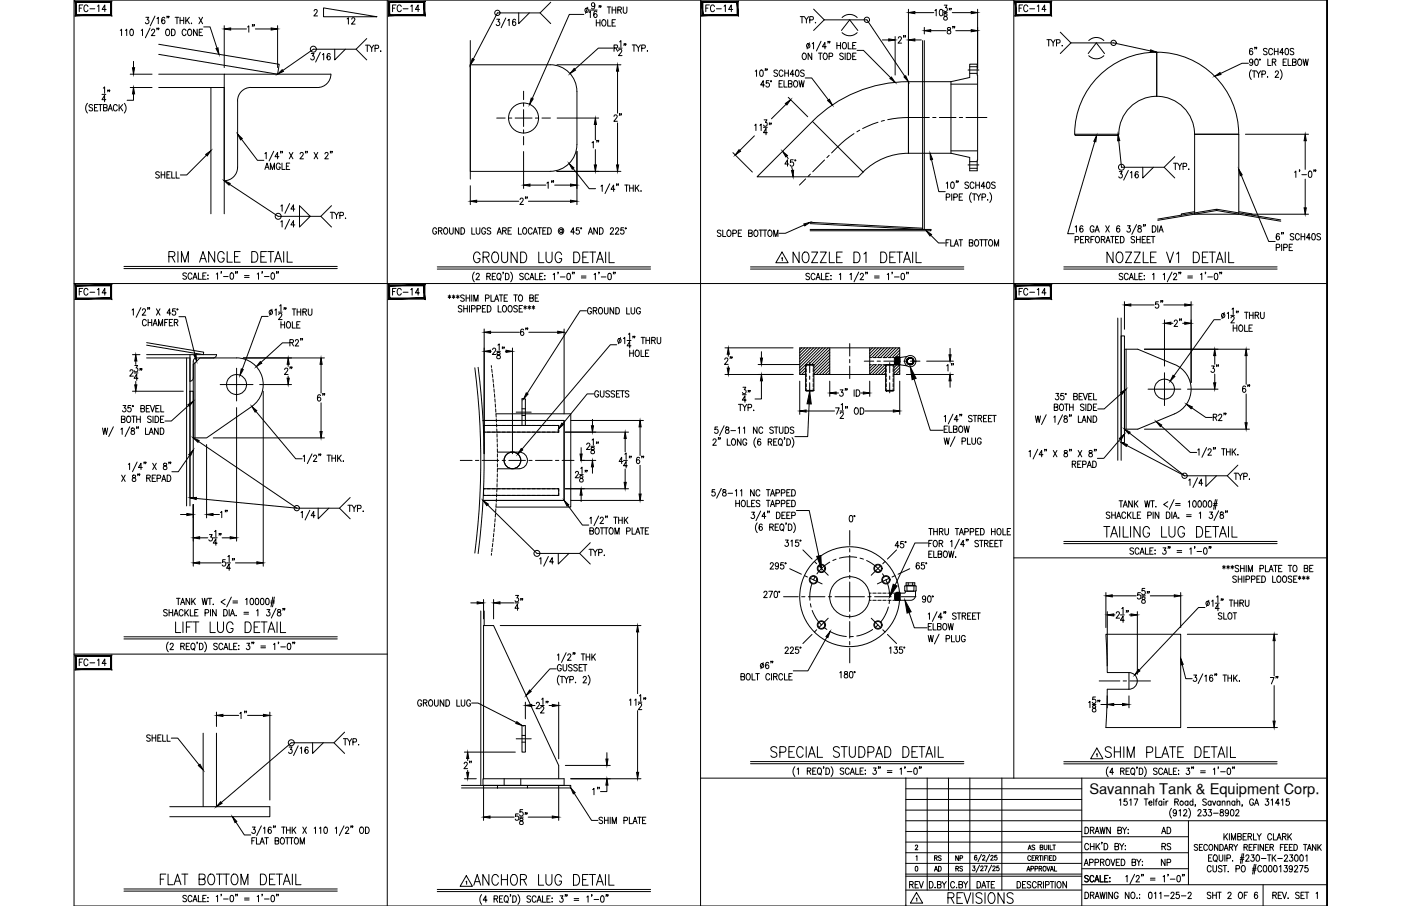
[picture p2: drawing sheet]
<svg xmlns="http://www.w3.org/2000/svg" width="432mm" height="279mm" viewBox="0 0 432 279" stroke-linecap="round" stroke-linejoin="round" font-family="sans-serif">
<defs><g id="words">
<g font-size="6.6">
<text x="145" y="82.2">GROUND LUG DETAIL</text>
<text x="243.4" y="82.2">NOZZLE D1 DETAIL</text>
<text x="340.4" y="82.2">NOZZLE V1 DETAIL</text>
<text x="339.4" y="166.9">TAILING LUG DETAIL</text>
<text x="53.3" y="196.1">LIFT LUG DETAIL</text>
<text x="48.7" y="274.1">FLAT BOTTOM DETAIL</text>
<text x="145" y="274.1">ANCHOR LUG DETAIL</text>
<text x="291.4" y="279.8">REVISIONS</text>
</g>
<text font-size="6.2" x="91.7" y="161.6">1/4</text>
<g font-size="5.7">
<text x="291" y="11.6">8&quot;</text>
<text x="360.9" y="102">2&quot;</text>
<text x="164" y="104.8" transform="rotate(-90 164 104.8)">6&quot;</text>
<text x="222.2" y="113.6">2&quot;</text>
<text x="86.8" y="116.8">2&quot;</text>
<text x="372.2" y="116.1">3&quot;</text>
<text x="162.3" y="189.4" transform="rotate(-90 162.3 189.4)">34&quot;</text>
</g>
<g font-size="5.3">
<text x="23.6" y="4.9">FC-14</text>
<text x="119.9" y="4.9">FC-14</text>
<text x="216.6" y="4.9">FC-14</text>
<text x="313.3" y="4.9">FC-14</text>
<text x="79.7" y="11.3" transform="rotate(-90 79.7 11.3)">1&quot;</text>
<text x="106.2" y="8.8">12</text>
<text x="275.9" y="14.5">2&quot;</text>
<text x="192.6" y="38.8" transform="rotate(-90 192.6 38.8)">2&quot;</text>
<text x="185.9" y="46.9" transform="rotate(-90 185.9 46.9)">1&quot;</text>
<text x="171.8" y="59.3" transform="rotate(-90 171.8 59.3)">1&quot;</text>
<text x="159.5" y="64.2">2&quot;</text>
<text x="359.5" y="96.3" transform="rotate(-90 359.5 96.3)">5&quot;</text>
<text x="101.2" y="124.9" transform="rotate(-90 101.2 124.9)">6&quot;</text>
<text x="386.3" y="122.4" transform="rotate(-90 386.3 122.4)">6&quot;</text>
<text x="199.7" y="144.3" transform="rotate(-90 199.7 144.3)">6&quot;</text>
<text x="71.3" y="160.9" transform="rotate(-90 71.3 160.9)">1&quot;</text>
<text x="390.5" y="212">7&quot;</text>
<text x="77.3" y="223" transform="rotate(-90 77.3 223)">1&quot;</text>
<text x="142.2" y="238.1">2&quot;</text>
<text x="185.9" y="246.2" transform="rotate(-90 185.9 246.2)">1&quot;</text>
<text x="279.4" y="275.2">REV</text>
</g>
<g font-size="4.9">
<text x="47.3" y="56.1">SHELL</text>
<text x="23.6" y="92.1">FC-14</text>
<text x="119.9" y="92.1">FC-14</text>
<text x="313.3" y="92.1">FC-14</text>
<text x="294.9" y="115.7" transform="rotate(-90 294.9 115.7)">1&quot;</text>
<text x="180.6" y="172.5">TYP.</text>
<text x="23.6" y="206.4">FC-14</text>
<text x="44.4" y="229.7">SHELL</text>
<text x="357" y="258.2">AD</text>
<text x="357.4" y="263.2">RS</text>
<text x="357" y="268.1">NP</text>
</g>
<text font-size="4.5" x="335.7" y="244.9">Savannah Tank &amp; Equipment Corp.</text>
<g font-size="4.4">
<text x="287.2" y="269.9">AD</text>
<text x="287.2" y="266.7">RS</text>
<text x="293.5" y="266.7">NP</text>
<text x="293.9" y="269.9">RS</text>
</g>
</g></defs>
<!-- layer: 0 -->
<g fill="none" stroke="#000" stroke-width=".31">
<path d="M119.4 0v279.4M215.9 0v279.4M312.5 0v240M409 0v279.4v-279.4h-386.2v279.4h386.2M22.8 87.4h386.2M275.8 112.2l.1 .1M275.8 111.8l.1 .5M275.9 112.3h.1M275.9 112.3l-.1-.5 .1 .6M275.9 112.3v.1M275.9 110.4l.1 2.1M275.9 112.4l.1 .1"/>
<path d="M276 110.4l-.3 .2v1.5l.1 .2M276 110.4l.1 1.9M276 110.4h.1M276 112.5h.1M276.1 110.3h.1M276.1 110.3l.1 2.2M276.1 110.3l-.1 .1M276.1 112.3h.1M276.1 112.3l-.1 .2M276.1 112.3l.1 .2M276.1 110.3l.1 .1M276.2 112.5h.1"/>
<path d="M276.2 110.4l.1 1.9M276.2 110.4h.1M276.3 110.3h.1M276.3 110.3l.1 2.2M276.3 110.3l-.1 .1M276.3 112.3l-.1 .2M276.3 112.3h.1M276.3 112.3l.1 .2M276.4 110.3l.1 2.2M276.4 110.3v.1M276.4 112.5h.1M276.4 110.4l.1 1.9"/>
<path d="M276.4 110.4h.1M276.5 110.4l.1 1.9M276.5 110.3h.1M276.5 110.3l.1 2.2M276.5 110.3v.1M276.5 112.3v.2M276.5 112.3h.1M276.6 110.3l.1 2.2M276.6 112.3v.2M276.6 110.3l.1 .1M276.6 112.5h.1M276.6 110.4h.1"/>
<path d="M276.7 110.4l.1 1.9M276.8 110.3h.1M276.8 110.3l.1 2.2M276.8 110.3l-.1 .1M276.8 112.3l-.1 .2M276.8 112.3h.1M276.8 112.3l.1 .2M276.8 110.3l.1 .1M276.9 112.5h.1M276.9 110.4l.1 1.9M276.9 110.4h.1M277 110.3h.1"/>
<path d="M277 110.3l.1 2.2M277 110.3l-.1 .1M277 112.3l-.1 .2M277 112.3h.1M277 110.3l.2 2.2M277 112.3l.1 .2M277 110.3l.1 .1M277.1 112.5h.1M277.1 110.4l.1 1.9M277.1 110.4h.1M277.1 110.4l.2 1.9M277.2 110.3h.1"/>
<path d="M277.2 110.3l.1 1.4M277.2 110.3l.1 1.5M277.2 110.3l-.1 .1M277.2 112.3v.2M277.2 112.3h.1M277.3 110.3v.6M277.3 112.3v.1M277.3 110.3h.1M277.3 110.9v1.6l2.2 .3M279.4 111.7l.2-1-.1 .8 .6 .8M279.5 109.9l-2.2 .4v.6M279.6 110.7a1.12 1.12 0 0 0 .3 1.7 1.12 1.12 0 0 0 1.6-.7 1.12 1.12 0 0 0-1.1-1.3 1.02 1.02 0 0 0-.8 .8 1.02 1.02 0 0 0 .5 1.1"/>
<path d="M281.2 110.6l.3 .9-.7 .8-.8-.2-.4-.9 .6-.7 1 .1 .3 .9-.6 .8-.9-.1-.4-.9 .6-.8 .9 .1 .4 .9-.5 .8-.6 .1-.5-.3-.3-.8 .6-.9 1 .2 .3 .9-.6 .8-.5 .1-.6-.3-.2-.9 .7-.8 .9 .2 .3 1-.7 .7-.9-.2-.3-.9 .4-.6 .4-.2 .9 .3 .2 1-.7 .7h-.5l-.6-.4v-1.1l.4-.4 .6-.1 .8 .6v.7l-.3 .5-.5 .2-.6-.1M312.5 172h96.5M22.8 201.7h96.6M215.9 240h193.1M279.2 240v39.4M285.8 240v34.5M292.3 240v34.5M298.9 240v34.5M308.8 240v34.5M333.4 240v39.4M279.2 243.2h54.2M279.2 246.5h54.2"/>
<path d="M279.2 249.8h54.2M279.2 256.4h54.2M279.2 259.7h54.2M279.2 253.1h129.8M333.4 258h32.9M366.3 253.1v19.7M279.2 266.3h54.2M279.2 263h87.1M279.2 270.2h54.2M279.2 269.6h54.2M279.2 274.5h54.2M333.4 272.8h75.6"/>
<path d="M333.4 267.9h32.9M389.3 272.8v6.6"/>
<circle cx="280.5" cy="111.4" r="1.18"/>
<circle cx="280.6" cy="111.4" r="1.74"/>
</g>
<!-- layer: TEXT -->
<g fill="none" stroke="#000" stroke-width=".31">
<path d="M240.9 79.6l.2-.2v1M241 77.7l1.9 3.3h-3.8zM247.1 107.3l-.6 .6M248 107.3l-1.5 1.5M248.3 113.4l-1.8 1.8M248.3 114.3l-1.2 1.2M248.3 115.2l-.3 .3M248.9 107.3l-2.4 2.4M249.8 107.3l-3.3 3.3M250.7 107.3l-4.2 4.2M251.7 107.3l-5.2 5.1M252.6 107.3l-6.1 6"/>
<path d="M253.5 107.3l-7 7M254.4 107.3l-5.2 5.1M255.3 107.3l-5.2 5.1M255.7 107.7l-4.9 4.9M255.7 108.6l-4.9 4.9M255.7 109.6l-4.9 4.8M255.7 110.4l-4.9 4.9M255.7 111.4l-4.1 4.1M255.7 112.3l-3.2 3.2M255.7 113.2l-2.3 2.3M255.7 114.1l-1.4 1.4M255.7 115l-.5 .5"/>
<path d="M268.2 112.5l-.1 .1M268.9 107.3l-.8 .8M269.1 112.5l-1 1.1M269.8 107.3l-1.7 1.7M270 112.5l-1.9 2M270.7 107.3l-2.6 2.6M271 112.5l-2.9 2.9M271.6 107.3l-3 3M271.9 112.5l-3 3M272.5 107.3l-3 3M272.8 112.5l-3 3M272.9 113.2l-2.2 2.3"/>
<path d="M272.9 114.1l-1.3 1.4M272.9 115l-.4 .5M273.5 107.3l-3.1 3M274.3 107.3l-2.9 3M275.3 107.3l-3 3M275.5 112.5h-.1M276.2 107.3l-3 3M276.4 112.5l-.9 .9M277.1 107.3l-3 3M277.3 108l-2.3 2.3M277.3 108.9l-1.4 1.4M277.3 109.8l-.5 .5"/>
<path d="M277.3 112.5l-1.8 1.8M277.3 113.4l-1.8 1.8M277.3 114.3l-1.2 1.2M277.3 115.2l-.3 .3M337.9 232.6l.2-.2v1M338.1 230.7l1.8 3.3h-3.8zM334.4 255.1a1.01 1.01 0 0 1 1.1 1 1.01 1.01 0 0 1-1.1 1zM336.1 256.1l.9-.2 .1-.6-1-.2v2M336.6 256.1l.6 1M337.5 257.1l.6-2 .7 2M337.7 256.4h.8M339 255.1l.4 2 .4-2 .4 2 .4-2"/>
<path d="M339.7 259.8h-.2h.2l-.2 .5M342.2 255.1v2l-1.1-2v2M344.5 256.1l1-.2 .1-.6-1.1-.2v2l1.1-.2 .1-.5-.5-.3M345 246.8l.4-.4v1.9M346 255.1l.6 1v1M347.2 255.1l-.6 1M347.3 246.4h-.8l-.1 .8a.61 .61 0 0 1 .9 .1 .61 .61 0 0 1-.1 .8 .61 .61 0 0 1-.8-.1M347.6 257h.2zM347.7 255.8v.1zM348.2 246.8l.4-.4v1.9M349.5 246.4h1.2l-.8 1.9M352.7 246.4h1.1"/>
<path d="M353.2 246.4v1.9M354.1 247.6h.9l-.1-.5a.58 .58 0 0 0-.8 .7 .58 .58 0 0 0 .9 .3M355.6 246.4v1.9M356.1 247h.5M356.7 246.4l-.3 .1-.1 .3v1.5M358.1 247.3l-.2-.2a.58 .58 0 0 0-.8 .6 .58 .58 0 0 0 1 .4M358.1 247v1.3M358.7 246.4v.2zM358.7 247.1v1.2M359.4 247v1.3M360 247l-.4 .1-.2 .5M361.1 249.3a2.24 2.24 0 0 0 0 3"/>
<path d="M362.1 247.3l.9-.1 .1-.6-1-.2v1.9M362.6 250.3l-.1 .3a.54 .54 0 0 1-.8 .1 .54 .54 0 0 1 0-.8 .54 .54 0 0 1 .8 .1l.1 .3a.9 .9 0 0 1-.6 1.3l-.4-.2M362.6 247.3l.6 1M363.4 250l.4-.3v1.9M364.8 250.1l.2-.3 .5-.1 .3 .5-1.1 1.4h1.2M366.1 247.3l-.1-.2a.58 .58 0 0 0-.8 .6 .58 .58 0 0 0 .9 .4M366.1 247v1.3M366.4 249.3a2.31 2.31 0 0 1 0 3M367.7 247.3a.56 .56 0 0 0-.8 0 .56 .56 0 0 0 0 .8 .56 .56 0 0 0 .8 0M367.7 246.4v1.9M368.5 248.3h-.2h.2l-.2 .4M369.2 250.1l.3-.4h.4l.3 .3-1.1 1.6h1.1"/>
<path d="M370.9 249.7h.9l-.5 .7a.6 .6 0 0 1 .5 .9 .6 .6 0 0 1-1.1 0M371.8 246.7l-.4-.3-.7 .3 .2 .4 .9 .7v.3l-.4 .2-.7-.2M372.5 249.7h.9l-.5 .7a.6 .6 0 0 1 .5 1 .6 .6 0 0 1-1.1-.1M373.3 247.3a.56 .56 0 0 0-.8 0 .56 .56 0 0 0 0 .8 .56 .56 0 0 0 .8 0M373.3 247v1.3M373.7 247l.5 1.3 .5-1.3M374 250.8h1.5M376 247.3a.56 .56 0 0 0-.7 0 .56 .56 0 0 0 0 .8 .56 .56 0 0 0 .7 0M376 247v1.3M376.2 249.8v.5a.72 .72 0 0 1 .8 .4 .72 .72 0 0 1-.3 .9 .63 .63 0 0 1-.7-.6 .63 .63 0 0 1 .8-.6l.2-.3v-.3zM376.7 247.4l.4-.4 .4 .1v1.2M376.7 247v1.3"/>
<path d="M377.2 257.1v1.9M377.6 257.9l.8 1.1M378.2 247.4l.4-.4 .4 .1 .1 1.2M378.2 247v1.3M378.4 257.1l-1.2 1.3M378.6 250.3v.3a.54 .54 0 0 1-.8 .1 .54 .54 0 0 1 0-.8 .54 .54 0 0 1 .8 .1v.3a.9 .9 0 0 1-.6 1.3l-.3-.2M378.9 257.1v1.9M379.4 249.8l.3-.1a1.06 1.06 0 0 1 .6 .9 1.06 1.06 0 0 1-.6 1l-.3-.1-.2-.7zM379.5 259v-1.9l.7 1.9 .6-1.9v1.9M380.6 247.3a.56 .56 0 0 0-.8 0 .56 .56 0 0 0 0 .8 .56 .56 0 0 0 .8 0M380.6 247v1.3M380.9 250.1l.1-.3 .5-.1 .3 .5-1 1.4h1.1"/>
<path d="M381.2 247.4l.4-.4 .4 .1 .1 1.2M381.2 246.4v1.9M381.5 258l.9-.1 .1-.7-1-.1v1.9l1-.2 .1-.4-.4-.4M382.9 248.3l-.1 .4M383.1 258h.7M384.2 257.1h-1.1v1.9h1.1M384.7 258l.9-.1 .1-.7-1-.1v1.9M385.2 258l.6 1M386.3 257.1v1.9h1M386.3 246.8a.61 .61 0 0 0-.7-.4 .61 .61 0 0 0-.5 .7v.5a.61 .61 0 0 0 .6 .8 .61 .61 0 0 0 .6-.8h-.4M386.7 248.3l.6-1.9 .6 1.9M386.9 247.7h.8"/>
<path d="M387.5 257.1l.6 .9v1M388.7 257.1l-.6 .9M390.1 246.4h.9l-.5 .7a.6 .6 0 0 1 .5 .9 .6 .6 0 0 1-1.1 0M391.8 246.8l.4-.4v1.9M391.9 257.5a.62 .62 0 0 0-.7-.4 .62 .62 0 0 0-.5 .7v.5a.62 .62 0 0 0 .5 .7 .62 .62 0 0 0 .7-.4M392.5 257.1v1.9h.9M393.6 259l.6-1.9 .7 1.9M393.8 258.4h.8M394.3 247.7h-1.2l.8-1.3v1.9M395 246.8l.4-.4v1.9M395.3 258l.9-.1v-.7l-.9-.1v1.9M395.8 258l.6 1"/>
<path d="M396.9 257.1v1.9M397.3 246.4h-.8l-.1 .8a.61 .61 0 0 1 .9 .1 .61 .61 0 0 1-.1 .8 .61 .61 0 0 1-.9-.1M397.3 257.9l.8 1.1M398.1 257.1l-1.2 1.3M143.7 270l1.9 3.3h-3.8zM282.1 260.9l.3-.3 .4 .3-.7 1.2h.8M282.2 267.2h.2a.82 .82 0 0 1 .5 .7 .82 .82 0 0 1-.5 .7l-.3-.2zM282.3 264.2l.3-.3v1.5M282.4 277.1l.2-.2v1M282.5 275.2l1.9 3.3h-3.8zM288.2 273.6v.2zM288.9 272.8l1-.1v-.8l-1-.1v2l1.1-.2v-.4l-.4-.4"/>
<path d="M290.4 271.8l.6 1v1M291.7 271.8l-.7 1M294.2 272.3a.62 .62 0 0 0-.7-.5 .62 .62 0 0 0-.5 .8v.5a.62 .62 0 0 0 .5 .7 .62 .62 0 0 0 .7-.5M295.6 272.8l.9-.1 .1-.7-1-.2v2l1-.2 .1-.4-.4-.4M297 271.8l.6 1v1M298.3 271.8l-.7 1M299.8 267.1h.7l-.4 .5a.44 .44 0 0 1 .4 .7 .44 .44 0 0 1-.8 0M301.1 264l-.1-.2a.73 .73 0 0 0-.8 .6 .73 .73 0 0 0 .5 .9 .42 .42 0 0 0 .4-.6 .42 .42 0 0 0-.7-.2l-.1 .3M301.1 271.8a1 1 0 0 1 1.2 1 1 1 0 0 1-1.2 1zM301.9 266.8l-1.1 2.2M302.3 267.4l.2-.3 .5 .2-.8 1.2h.9M302.5 263.5l-1.1 2.2"/>
<path d="M302.6 273.8l.6-2 .6 2M302.9 264.1l.4-.3 .3 .4-.8 1.1h.8M303.4 267.1h.9l-.6 1.4M304 271.8h1.1M304.6 271.8v2M305 263.5l-1.1 2.2M305.4 264.1l.5-.3 .2 .4-.8 1.1h.9M305.6 266.8l-1 2.2M306 267.4l.2-.3 .5 .2-.8 1.2h.9M306.6 271.8h-1.1v2M307.2 263.8h-.6v.6a.46 .46 0 0 1 .6 0 .46 .46 0 0 1 0 .7 .46 .46 0 0 1-.7-.1M307.8 267.1h-.5l-.1 .6a.46 .46 0 0 1 .7 0 .46 .46 0 0 1-.1 .7 .46 .46 0 0 1-.7-.1"/>
<path d="M313.5 271.8a1 1 0 0 1 1.1 1 1 1 0 0 1-1.1 1zM316.2 271.8h-1v2h1M316.5 268.6l.5-1.4 .4 1.4M316.7 268.2h.6M316.9 262.1l.5-1.5 .4 1.5M317.1 261.6h.5M317.6 264.2a.46 .46 0 0 0-.5-.3 .46 .46 0 0 0-.3 .5v.4a.46 .46 0 0 0 .3 .6 .46 .46 0 0 0 .5-.4M317.7 272.1l-.4-.3-.7 .3 .1 .5 .9 .5a.48 .48 0 0 1-.3 .7l-.7-.3M317.7 267.9h.8v-.7h-.8v1.4M318.1 264.6h.5M318.9 263.9h-.8v1.5h.8M318.9 260.8l-.3-.2-.5 .2 .1 .4 .7 .4-.3 .5-.5-.2"/>
<path d="M319 267.9h.7v-.7h-.7v1.4M319.2 264.6l.7-.1v-.6h-.7v1.5M319.4 272.3a.62 .62 0 0 0-.8-.5 .62 .62 0 0 0-.4 .8v.5a.62 .62 0 0 0 .4 .7 .62 .62 0 0 0 .8-.5M319.6 264.6l.4 .8M319.9 272.8l1-.1 .1-.7-1.1-.2v2M320.3 267.9l.7-.1v-.6h-.7v1.4M320.3 263.9h.8M320.5 272.8l.6 1M320.6 261.3l.7-.1 .1-.5-.8-.1v1.5l.8-.2v-.5l-.3-.1M320.7 267.9l.4 .7M320.7 263.9v1.5M321.4 263.9v1.5"/>
<path d="M321.6 271.8v2M321.7 267.2a.68 .68 0 0 1 .7 .7 .68 .68 0 0 1-.7 .7l-.2-.5zM321.8 260.6v1l.4 .5 .4-.2 .1-1.3M321.9 264.6h.5M322.2 272.9l1-.1v-.9l-1-.1v2M322.6 267.2l.5 1.4 .5-1.4M322.7 263.9h-.8v1.5M323 263.9v1.5M323.2 260.6v1.5M323.5 264.6h.4M323.6 260.6v1.5h.8M323.7 271.8h1.1"/>
<path d="M323.7 268.6l.5-1.4 .5 1.4M323.9 268.2h.6M324.2 263.9h-.7v1.5h.7M324.3 271.8v2M324.5 260.6h.8M324.6 263.9a.75 .75 0 0 1 .9 .7 .75 .75 0 0 1-.9 .8zM324.9 260.6v1.5M325 267.2v1.4h.7M325.2 271.8v2M326.1 271.9l.1-.1a1.01 1.01 0 0 1 .9 1 1.01 1.01 0 0 1-.9 1 1.27 1.27 0 0 1-.1-1.9zM328.7 271.8v2l-1.1-2v2M334.2 266.9l.6-1.9 .6 1.9"/>
<path d="M334.4 275.1a1 1 0 0 1 1.1 1 1 1 0 0 1-1.1 1zM334.4 266.3h.8M335.4 270.3l-.4-.3-.7 .3 .2 .4 .9 .7v.3l-.4 .3-.7-.3M335.5 260.6a.62 .62 0 0 0-.7-.5 .62 .62 0 0 0-.5 .8v.4a.62 .62 0 0 0 .5 .8 .62 .62 0 0 0 .7-.5M335.8 266l1-.1 .1-.7-1.1-.2v1.9M336.1 276.1l.9-.1 .1-.7-1-.2v2M336.1 260.1v2M336.1 261h1.1M336.6 276.1l.6 1M337.1 270.5a.61 .61 0 0 0-.7-.5 .61 .61 0 0 0-.5 .7v.5a.61 .61 0 0 0 .5 .8 .61 .61 0 0 0 .7-.5M337.2 260.1v2M337.4 272l.7-2 .6 2"/>
<path d="M337.5 277.1l.6-2 .7 2M337.5 266l1-.1v-.7l-1-.2v1.9M337.7 271.3h.8M337.7 276.5h.8M337.8 260.1v2M338.2 260.9l.7 1.2M338.9 260.1l-1.1 1.3M339 275.1l.4 2 .4-2 .4 2 .4-2M339.1 270v2h1M339.2 265.9l.9-.1v-.7l-.9-.1v1.9M339.7 265.9l.6 1M340.3 260.1a1 1 0 0 1 1.1 1 1 1 0 0 1-1.1 1z"/>
<path d="M340.5 270.9h.6M341.1 265.1l.1-.1a1 1 0 0 1 .9 .9 1 1 0 0 1-.9 1 1.26 1.26 0 0 1-.1-1.8zM341.1 275.1v2M341.5 270h-1v2h1M342 271.9h.1zM342.1 270.6v.2zM342.4 265l.6 1.9 .6-1.9M342.9 275.1v2l-1.2-2v2M343.6 261l1-.1v-.7l-1-.1v2l1.1-.2 .1-.5-.4-.4M344 265.9h.7M344.6 275.6a.62 .62 0 0 0-.7-.5 .62 .62 0 0 0-.5 .8v.5a.62 .62 0 0 0 .6 .7 .62 .62 0 0 0 .6-.7h-.4M345.1 265h-1.1v1.9h1.1"/>
<path d="M345.1 260.1l.6 .9v1.1M345.6 265a1 1 0 0 1 1.1 .9 1 1 0 0 1-1.1 1zM346.4 260.1l-.7 .9M346.8 260.8v.1zM346.8 261.9v.2zM347 270.4l.4-.4v2M348 275.1v2l-1.2-2v2M348.8 275.2l.2-.1a1 1 0 0 1 .8 1 1 1 0 0 1-.8 1 1.29 1.29 0 0 1-.2-1.9zM348.9 265.9l1-.1v-.7l-1-.1v1.9l1-.1 .1-.5-.4-.4M349.7 269.6l-1.4 3M350.2 270.5l.3-.5h.3l.3 .4-1 1.6h1.1M350.4 277h.1z"/>
<path d="M350.4 265l.6 .9v1M351.2 275.8h.1M351.2 276.9h.1M351.6 265l-.6 .9M351.9 269.7h-.1h.1l-.1 .5M352 266.8h.2zM352.1 265.6v.2zM352.4 269.7l-.1 .5M354.2 275.2l.4-.1a1.15 1.15 0 0 1-.2 2l-.4-.4v-.4zM354.6 270.8h1.4M354.6 271.4h1.4M355.8 275.5l.4-.4v2"/>
<path d="M357.4 275.5l.4-.4v2M358.5 270.4l.4-.4v2M358.8 276.3h1.5M360.1 269.7l-.2 .5M360.7 271.1h1.4M360.9 275.6l.3-.5h.3l.4 .4-.3 .7-.8 .9h1.2M362.9 270.1l.3-.1a1.09 1.09 0 0 1 .6 1 1.09 1.09 0 0 1-.6 1 1.43 1.43 0 0 1-.3-1.9zM363.4 275.1h-.8l-.1 .9a.61 .61 0 0 1 .9 0 .61 .61 0 0 1-.1 .9 .61 .61 0 0 1-.9-.2M364.1 276.3h1.4M364.5 269.7l-.1 .5M365 269.7h-.2h.2l-.2 .5M366.2 275.6l.3-.5h.3l.3 .4-.2 .7-.8 .9h1.1"/>
<path d="M369.1 260.7l-.4-.3-.6 .3 .1 .4 .9 .6v.3l-.4 .3-.6-.3M369.7 261.3h.5M370.6 260.4h-.9v1.9h.9M372.1 260.9a.58 .58 0 0 0-.7-.5 .58 .58 0 0 0-.4 .7v.5a.58 .58 0 0 0 .4 .7 .58 .58 0 0 0 .7-.5M372.5 264.6h.6M372.9 260.5l.1-.1a.94 .94 0 0 1 .8 .9 .94 .94 0 0 1-.8 1 1.14 1.14 0 0 1-.1-1.8zM373.2 275.4l-.4-.3-.7 .3 .1 .5 .9 .5a.48 .48 0 0 1-.3 .7l-.7-.3M373.3 267.4a.61 .61 0 0 0-.8-.5 .61 .61 0 0 0-.4 .8v.4a.61 .61 0 0 0 .4 .8 .61 .61 0 0 0 .8-.5M373.5 263.6h-1v2h1M373.8 276.1h1.1M373.8 275.1v2M373.8 266.9l.1 1.7 .4 .3 .6-.3v-1.7"/>
<path d="M374.1 263.9l.3-.3a1 1 0 0 1 .8 1 1 1 0 0 1-.8 1l-.5-.7zM374.6 265.2l.5 .6M374.9 275.1v2M375.3 275.1h1.1M375.4 260.4v1.9l-1.1-1.9v1.9M375.8 263.6v1.4l.4 .6 .6-.3 .1-1.7M375.8 275.1v2M376 260.4a.93 .93 0 0 1 1 .9 .93 .93 0 0 1-1 1zM376.6 267.2l-.4-.3-.5 .1v.7l.8 .4 .1 .5-.4 .3-.7-.3M377 266.9h1.1M377.3 262.3l.6-1.9 .6 1.9M377.5 263.6v2"/>
<path d="M377.5 266.9v2M377.5 261.6h.8M378.1 264.7l1-.1v-.9l-1-.1v2M378.5 268.8h.1zM378.5 275.6l.3-.5 .5 .1 .1 .3-1 1.6h1.1M378.9 261.3l.9-.1 .1-.6-1-.2v1.9M379.4 261.3l.5 1M379.9 265.4v.2zM380.3 260.4l.6 .9v1M380.9 267.9h1v-.9l-1-.1v2M381.4 260.4l-.5 .9M382 275.2l.1-.1a1 1 0 0 1 .9 1 1 1 0 0 1-.9 1 1.27 1.27 0 0 1-.1-1.9z"/>
<path d="M382.2 265h1.1M382.3 264.5h1.1M382.9 267l.1-.1a1.01 1.01 0 0 1 .8 1 1.01 1.01 0 0 1-.8 1 1.29 1.29 0 0 1-.1-1.9zM382.9 263.2l-.6 3.1M383.3 263.2l-.5 3.1M383.4 261.3l.9-.1 .1-.6-1-.2v1.9M383.5 276.1h.6M383.9 261.3l.6 1M384 264.1l.1-.4 .5-.1 .3 .6-1 1.4h1.1M384.5 275.1h-1v2M385 261.3h.6M385.7 263.6h.8l-.4 .8a.6 .6 0 0 1 .4 .9 .6 .6 0 0 1-1-.1"/>
<path d="M386 260.4h-1v1.9h1M386 268.3h1.1M386.1 267.8h1.1M386.4 261.3h.6M386.6 266.6l-.5 3M387.1 266.6l-.6 3M387.3 263.7l.3-.1a1.06 1.06 0 0 1 .6 1 1.06 1.06 0 0 1-.6 1 1.41 1.41 0 0 1-.3-1.9zM387.4 260.4h-1v1.9M387.6 275.4l-.5-.3a1.13 1.13 0 0 0 .1 2 .58 .58 0 0 0 .4-.8 .58 .58 0 0 0-.9-.1l-.1 .3M387.8 260.4v1.9M388.8 264.8h1.4M388.9 267.4a.62 .62 0 0 0-.8-.5 .62 .62 0 0 0-.5 .8v.4a.62 .62 0 0 0 .5 .8 .62 .62 0 0 0 .8-.5"/>
<path d="M389.4 260.4v1.9l-1-1.9v1.9M389.6 267l.2-.1a1.09 1.09 0 0 1 .7 1 1.09 1.09 0 0 1-.7 1l-.4-.4-.1-.4zM390 261.3h.6M390.6 263.6h1.1M391 260.4h-1v1.9h1M391.2 267l.2-.1a1.08 1.08 0 0 1 .7 1 1.08 1.08 0 0 1-.7 1l-.5-.8zM391.2 263.6v2M391.4 261.3l.9-.1 .1-.6-1-.2v1.9M392 261.3l.5 1M392.1 263.6v2M392.3 276.1l1-.1v-.8l-1-.1v2M392.5 264.5l.7 1.1"/>
<path d="M392.7 267l.3-.1a1.09 1.09 0 0 1 .6 1 1.09 1.09 0 0 1-.6 1l-.3-.1-.2-.7zM392.9 276.1l.5 1M393.2 263.6l-1.1 1.3M393.8 264.8h1.4M394 276.1h.6M394.4 267.3l.4-.4v2M394.6 261.3h.6M395 275.1h-1v2h1M395.2 275.1l.7 2 .6-2M395.6 260.4h-1v1.9M395.9 266.9h.8l-.4 .8a.6 .6 0 0 1 .5 .9 .6 .6 0 0 1-1.1-.1M395.9 264.1l.1-.4 .5-.1 .3 .6-1 1.4h1.1"/>
<path d="M395.9 261.3h.7M396.9 277h.2zM396.9 260.4h-1v1.9h1M397.4 261.3h.6M397.6 263.6h.8l-.4 .8a.6 .6 0 0 1 .4 .9 .6 .6 0 0 1-1-.1M398.3 267.6l-.2 .5a.55 .55 0 0 1-.7-.2 .55 .55 0 0 1 .1-.8 .55 .55 0 0 1 .8 .1v.4a.93 .93 0 0 1-.6 1.3l-.3-.3M398.4 260.4h-1v1.9h1M398.8 260.4a.93 .93 0 0 1 1.1 .9 .93 .93 0 0 1-1.1 1zM399 267.4l.3-.5h.3l.3 .4-.2 .6-.8 1h1.1M399.2 263.7l.3-.1a1.07 1.07 0 0 1 .6 1 1.07 1.07 0 0 1-.6 1 1.41 1.41 0 0 1-.3-1.9zM400.4 275.4l-.4-.3-.7 .3 .1 .4 1 .7v.3l-.4 .3-.7-.3M400.5 266.9h1.1l-.8 2"/>
<path d="M400.8 263.7l.3-.1a1.07 1.07 0 0 1 .6 1 1.07 1.07 0 0 1-.6 1 1.38 1.38 0 0 1-.3-1.9zM401 276.1h.6M401.7 260.4h1.1M402 275.1h-1v2h1M402.3 260.4v1.9M402.3 275.1h1.1M402.4 264l.4-.4v2M402.8 275.1v2M402.9 262.3l.6-1.9 .6 1.9M403.1 266.9h-.8l-.1 .9a.62 .62 0 0 1 .9 0 .62 .62 0 0 1-.1 .9 .62 .62 0 0 1-.9-.2M403.2 261.6h.7M405.6 260.4v1.9l-1.1-1.9v1.9"/>
<path d="M405.6 275.5l.4-.4v2M406.2 260.4v1.9M406.5 261.2l.7 1.1M407.2 260.4l-1 1.2"/>
<circle cx="364.2" cy="247.6" r=".62"/>
</g>
<!-- layer: SHOP TAG -->
<path d="M279.2 279.4h.1M409 279.4h.1" fill="none" stroke="#000" stroke-width=".31"/>
<!-- layer: DIM -->
<g fill="none" stroke="#000" stroke-width=".31">
<path d="M37.1 9.4l.4-.4v2M38.7 9.4l.4-.4v2M40.3 9.1l.2-.1a1.09 1.09 0 0 1 .6 1 1.09 1.09 0 0 1-.6 1l-.4-.4-.1-.5zM41.1 18.9v2M43.5 9.4l.4-.4v2M45 5.3h.8l-.4 .8a.6 .6 0 0 1 .5 .9 .6 .6 0 0 1-1.1-.1M46.2 8.6l-1.4 3M46.7 9.5l.3-.5h.3l.4 .4-.3 .6-.8 1h1.2M47.8 5l-1.5 3M48.4 5.7l.4-.4v2M48.5 8.7l-.2 .5M49 8.7h-.2h.2l-.2 .5"/>
<path d="M50.8 5.6l-.3-.3a1.11 1.11 0 0 0-.7 1 1.11 1.11 0 0 0 .6 1 .58 .58 0 0 0 .5-.8 .58 .58 0 0 0-1-.1l-.1 .3M51.4 9.1l.1-.1a1.01 1.01 0 0 1 .8 1 1.01 1.01 0 0 1-.8 1 1.29 1.29 0 0 1-.1-1.9zM51.6 5.1l-.2 .4M52.1 5.1h-.2h.2l-.2 .4M52.9 9a1 1 0 0 1 1.1 1 1 1 0 0 1-1.1 1zM54 5.3h1.1M54.5 5.3v2M55.5 5.3v2M55.5 6.3h1.1M56.6 5.3v2M57.3 5.3v2M57.3 9.5a.62 .62 0 0 0-.7-.5 .62 .62 0 0 0-.5 .8v.4a.62 .62 0 0 0 .5 .8 .62 .62 0 0 0 .7-.5"/>
<path d="M57.7 6.2l.7 1.1M58.1 9.1l.2-.1a1.01 1.01 0 0 1 .8 1 1.01 1.01 0 0 1-.8 1 1.27 1.27 0 0 1-.2-1.9zM58.4 5.3l-1.1 1.4M58.9 7.2h.2zM60.8 9v2l-1.2-2v2M61.3 5.3l1.1 2M61.4 9.9h.6M62.4 9h-1v2h1M62.4 5.3l-1.1 2M62.8 8.3h1.9l2.2 6.6M69.1 7.9v12.9M71.1 8.9h4.9"/>
<path d="M78.7 8.9h4.9M85.6 7.9v12.9M95.9 16.5h.9l-.5 .8a.6 .6 0 0 1 .5 .9 .6 .6 0 0 1-1-.1M96.8 3.4l.3-.5 .5 .1 .2 .3-.3 .7-.8 .9h1.2M98.7 16.1l-1.4 3M99.4 16.9l.4-.4v2M101.7 16.8l-.3-.3a1.12 1.12 0 0 0-.1 2 .58 .58 0 0 0 .5-.8 .58 .58 0 0 0-.9-.2l-.1 .3M103.2 15.2v3.3l3.2-3.3M112.6 13.9h1.1M113 18.5l-3.3-3.3h-13.1l-9.4 6.5M113 11.9l-3.3 3.3M113.2 13.9v2"/>
<path d="M113.9 13.9l.7 1v1M115.2 13.9l-.6 1M115.6 14.9h.9l.1-.8-1-.2v2M117.3 15.8h.1zM153.1 5.9h.9l-.5 .8a.6 .6 0 0 1 .5 .9 .6 .6 0 0 1-1.1-.1M155.9 5.5l-1.4 3.1M156.5 6.3l.4-.4v2M158.9 6.2l-.3-.3a1.11 1.11 0 0 0-.1 2 .55 .55 0 0 0 .6-.5 .55 .55 0 0 0-.5-.6 .55 .55 0 0 0-.6 .4M159.9 4v3.3l3.3-3.3M169.7 7.3l-3.2-3.3h-13.2l-7.4 14.2M169.7 .7l-3.2 3.3M171.6 20h19.8"/>
<path d="M180 4.4h-4.5l-11.5 26M181.2 2.2l-.8 1.9M181.6 3.8l.3-.3v1.9M181.6 3.1h2.4M183.3 1.5a.53 .53 0 0 1-.7 .4 .53 .53 0 0 1-.2-.8 .53 .53 0 0 1 .8 0l.1 .4a.94 .94 0 0 1-.6 1.3l-.3-.3M183.8 6.1v1.9M183.8 7h1.1M184 3.7l-.4-.2a1.09 1.09 0 0 0-.6 .9 1.09 1.09 0 0 0 .6 1 .57 .57 0 0 0 .4-.8 .57 .57 0 0 0-.9-.1l-.1 .3M184.7 1.8l-.1 .5M184.9 6.1v1.9M185.2 1.8l-.1 .5M185.8 6.2l.1-.1a1 1 0 0 1 .9 1 1 1 0 0 1-.9 .9 1.24 1.24 0 0 1-.1-1.8z"/>
<path d="M187.2 2.1h1.1M187.3 6.1v1.9h1M187.7 2.1v2M188.7 3.1h1.1M188.7 2.1v2M188.7 7h.6M188.9 14.8h-4.5l-7.2 6.6M189.3 14.8l.9-.1 .1-.7-1-.1v1.9M189.7 6.1h-1v1.9h1M189.8 2.1v2M189.8 14.8l.6 1M190.4 3.1l1-.1 .1-.7-1.1-.2v2"/>
<path d="M190.6 14.8h1.1M190.7 15.6l.3-.4h.3l.3 .3-1 1.6h1.1M191 12.9l.4-.4v2M191 3.1l.5 1M192.1 2.1v1.4l.5 .6 .5-.3 .1-1.7M192.4 13.6h-.1h.1l-.1 .4M192.9 13.6l-.1 .4M194.8 13.9h1.1M195.4 13.9v1.9M196.1 13.9l.6 .9v1M197.4 13.9l-.7 .9M197.8 14.9l.9-.1 .1-.8-1-.1v1.9"/>
<path d="M199.5 15.6v.2zM246.6 5.1h1.2M247.2 5.1v2M247.5 16.5l.2-.1a1.01 1.01 0 0 1 .8 1 1.01 1.01 0 0 1-.8 1 1.27 1.27 0 0 1-.2-1.9zM247.9 5.1l.6 1v1M249.2 5.1l-.7 1M249.5 13.2l-.7 1.9M249.6 6.2l.9-.1v-.9l-.9-.1v2M250.2 16.4v2l-1.1-2v2M250.3 13.5l.4-.4v2M250.8 2.8l3.2 3.3M251.3 6.9v.2z"/>
<path d="M252.3 16.4h1.1M252.8 16.4v2M253 12.7l-1.4 3M254 16.5l.2-.1a1.01 1.01 0 0 1 .8 1 1.01 1.01 0 0 1-.8 1 1.29 1.29 0 0 1-.2-1.9zM254 6.1h13.2l11.7 17.5M254 6.1l-3.2 3.3M254.7 14.4h-1.3l.9-1.3v2M255.3 12.8l-.2 .5M255.5 17.4l1-.1v-.8l-1-.1v2M255.8 12.8h-.2h.2l-.2 .5M257.9 13.1v2M257.9 14h1.1"/>
<path d="M259 13.1v2M259.3 9.4l2.6-3.3 2.5 3.3M259.5 5.4a3.3 3.3 0 0 1 4.7 0M259.5 10.1a3.3 3.3 0 0 0 4.7 0M259.9 13.2l.2-.1a1 1 0 0 1 .8 1 1 1 0 0 1-.8 1 1.28 1.28 0 0 1-.2-1.9zM259.9 16.7l-.4-.3-.7 .3 .2 .4 .9 .7v.3l-.4 .3-.7-.3M260.5 16.4v2M261.1 16.4a1.01 1.01 0 0 1 1.2 1 1.01 1.01 0 0 1-1.2 1zM261.4 13.1v2h1M262.8 14h.6M262.8 17.3h.6M263.8 13.1h-1v2h1"/>
<path d="M263.8 16.4h-1v2h1M264.2 15.5h1.9l8.4 8.5M271.9 12.3h2M275.9 11.3v11.8M280 2.9v20.2M282 3.9h5.8M282 12.3h2M284.9 8.4v2.1M286.9 9.5h4.7M288.1 3.3l.4-.4v2M289.7 3l.3-.1a1.09 1.09 0 0 1 .6 1 1.09 1.09 0 0 1-.6 1l-.3-.1-.2-.8zM290.9 3.9h1.1"/>
<path d="M291 1.6h.9l-.5 .7a.6 .6 0 0 1 .5 1 .6 .6 0 0 1-1-.1M291 4.3v.6a.72 .72 0 0 1 .9 .4 .72 .72 0 0 1-.3 .9 .64 .64 0 0 1-.8-.7 .64 .64 0 0 1 .9-.5l.2-.3-.1-.4zM292.7 2.6h-.2h.2l-.2 .5M293.2 2.6h-.2h.2l-.2 .5M293.5 3.9h5.8M294.6 9.5h4.7M301.3 2.9v18.2M322.7 12.2h1.1M323.2 12.2v2M323.9 12.2l.7 1v1M325.2 12.2l-.6 1M325.6 13.3l1-.1v-.9l-1-.1v2"/>
<path d="M326.8 9.9l3.3 3.3M327.4 14v.2zM330.1 13.2h13.1l11.4 2.5M330.1 13.2l-3.3 3.3M335.4 16.5l2.5-3.3 2.5 3.3M335.6 12.5a3.3 3.3 0 0 1 4.6 0M335.6 17.2a3.3 3.3 0 0 0 4.6 0M384.8 19.5h-2l-6.6 3.2M386.1 15.2l-.5-.3a1.14 1.14 0 0 0 .1 2 .55 .55 0 0 0 .5-.5 .55 .55 0 0 0-.5-.6 .55 .55 0 0 0-.6 .4M386.1 18.9l-.2 .4a.55 .55 0 0 1-.7-.2 .55 .55 0 0 1 .1-.7 .55 .55 0 0 1 .8 .1v.4a.96 .96 0 0 1-.6 1.3l-.3-.3M386.9 14.6h-.2h.2l-.2 .5M386.9 18.3l.3-.1a1.09 1.09 0 0 1 .6 1 1.09 1.09 0 0 1-.6 1l-.3-.1-.2-.8z"/>
<path d="M387.3 14.6l-.1 .5M390.5 15.2l-.4-.3-.7 .3 .2 .5 .8 .3v.8l-.6 .1-.4-.3M390.8 18.2v2h.9M392.1 19.2l1-.1 .1-.7-1.1-.2v2M392.2 15.4a.61 .61 0 0 0-.7-.5 .61 .61 0 0 0-.5 .8v.5a.61 .61 0 0 0 .5 .7 .61 .61 0 0 0 .7-.5M392.7 19.2l.5 1M392.8 14.9v2M392.8 15.9h1.1M393.9 14.9v2M395.5 19.2h.6M395.6 16.2h-1.2l.8-1.3v2M396.3 15h.6l.2 .3v1.2l-.4 .4-.6-.4-.1-.7z"/>
<path d="M396.5 18.2h-1v2h1M397 18.2v2h1M398.4 19.2l.9-.1 .1-.7-1-.2v2l1-.2 .1-.5-.4-.3M398.8 15.2l-.4-.3-.6 .1v.7l.8 .3 .2 .6-.4 .3-.8-.3M400.3 18.3l.1-.1a1.02 1.02 0 0 1 .8 1 1.02 1.02 0 0 1-.8 1 1.27 1.27 0 0 1-.1-1.9zM401.6 18.2l.4 2 .4-2 .4 2 .4-2M27 31.9a2.24 2.24 0 0 0 0 3M28.6 32.5l-.4-.3-.8 .3 .2 .5 .8 .4v.7l-.6 .1-.4-.3M29.1 33.2h.7M30.2 32.2h-1.1v2h1.1M30.4 32.2h1.1M30.9 32.2v2"/>
<path d="M31.4 29.1h1.2M31.8 27.2l.4-.4v2M31.9 33.2l1-.1 .1-.7-1.1-.2v2l1.1-.2v-.6l-.4-.2M32.6 30.7h-1.2l.8-1.3v2M33.3 27.8l-.1 .5M33.3 34.2l.7-2 .6 2M33.6 33.5h.8M33.8 27.8l-.1 .5M36.1 32.7a.61 .61 0 0 0-.7-.5 .61 .61 0 0 0-.5 .8v.5a.61 .61 0 0 0 .5 .7 .61 .61 0 0 0 .7-.5M36.7 32.2v2M37.1 33.1l.7 1.1M37.8 32.2l-1.1 1.3"/>
<path d="M38.3 31.9a2.24 2.24 0 0 1 0 3M40.1 22.9h6.8M40.1 27h6.8M41.1 29v1.9h-1.9M171.7 36.4h12.8M183.5 38.4v4.7M190.3 21.9v13M190.3 37.9v13M232.6 38.7l.4-.4v2M232.8 22l.4-.4v2M234.2 38.7l.4-.4v2M234.4 21.7l.2-.1a1.07 1.07 0 0 1 .7 1 1.07 1.07 0 0 1-.7 1 1.35 1.35 0 0 1-.2-1.9z"/>
<path d="M235.3 39.3h1.2M235.5 37h.9l-.5 .7a.6 .6 0 0 1 .5 .9 .6 .6 0 0 1-1 0M235.6 26.2h-1.2l.8-1.3v2M236 21.3h-.2h.2l-.2 .5M236.5 21.3h-.2h.2l-.2 .5M237 24.9h-.8l-.1 .8a.62 .62 0 0 1 .9 0 .62 .62 0 0 1-.1 .9 .62 .62 0 0 1-.8-.1M237.2 38l-.1 .5M237.7 38h-.2h.2l-.2 .5M239.6 21.9l-.4-.3-.7 .3 .2 .5 .8 .3 .1 .3v.3l-.4 .3-.7-.3M240.1 25.8h.6M241.2 24.9h-1.1v2h1.1M241.3 22.1a.62 .62 0 0 0-.7-.5 .62 .62 0 0 0-.5 .8v.4a.62 .62 0 0 0 .5 .8 .62 .62 0 0 0 .7-.5"/>
<path d="M241.6 24.9v2h1M241.9 21.6v2M241.9 22.5h1.1M242.3 32.1l-4.5 4.5M243 30l5.9 6M243 25.8l.9-.1 .1-.6-1-.2v2l1-.2 .1-.5-.4-.4M243 21.6v2M244.8 22.9h-1.3l.8-1.3v2M244.9 25l.2-.1a1.01 1.01 0 0 1 .8 1 1.01 1.01 0 0 1-.8 1 1.27 1.27 0 0 1-.2-1.9zM245.4 21.7l.2-.1a1.06 1.06 0 0 1 .7 1 1.06 1.06 0 0 1-.7 1 1.41 1.41 0 0 1-.2-1.9zM246.3 24.9l.4 2 .4-2 .4 2 .4-2M247.9 21.9l-.4-.3-.8 .3 .2 .5 1 .6v.3l-.4 .3-.8-.3"/>
<path d="M248.2 24h2l5.1 6.8M385.7 21.5a2.3 2.3 0 0 0 0 3M386 21.9h1.1M386.5 21.9v2M387.3 21.9l.6 .9v1.1M388.5 21.9l-.6 .9M388.9 22.9l1-.1 .1-.7-1.1-.2v2M390.7 23.7h.1M393.1 22.4l.3-.5h.3l.3 .3-.2 .7-.8 1h1.1M394.6 21.5a2.3 2.3 0 0 1 0 3M63.6 47.9l-6 6.1h-2M70.8 56.8l14.9 9.9h13.2l3.3 3.3"/>
<path d="M74.4 42.9l5 6.5h1.9M81.6 47.4l.4-.4v2M81.6 52.3l.7-2 .6 2M81.9 51.6h.8M83.3 52.3v-2l.7 2 .6-2v2M84.4 46.6l-1.5 3M86 48.3h-1.2l.8-1.3v2M86.4 50.8a.62 .62 0 0 0-.8-.5 .62 .62 0 0 0-.4 .8v.4a.62 .62 0 0 0 .6 .8 .62 .62 0 0 0 .6-.8h-.4M86.6 46.7l-.2 .5M86.9 50.3v2h1M87.1 46.7h-.2h.2l-.2 .5M88.3 51.2h.6"/>
<path d="M89.2 47l1.1 2M89.3 50.3h-1v2h1M90.3 47l-1.1 2M92.5 47.5l.3-.5 .5 .1 .2 .3-1.1 1.6h1.1M94.3 46.7l-.2 .5M94.7 46.7h-.1h.1l-.1 .5M96.8 47l1.1 2M97.9 47l-1.1 2M100.2 47.5l.3-.5 .5 .1 .1 .3-1 1.6h1.1M101.9 46.7l-.1 .5M102.4 46.7h-.2h.2l-.2 .5M144.9 57.3v5.8"/>
<path d="M161.4 46.7v11.4M163.3 57.1h4.9M171 57.1h4.8M171.6 52.9h19.8M176.6 52l5 6.2h2M177.8 46.7v16.4M183.5 46.1v4.8M185.2 57.4l.4-.3v1.9M187.9 56.7l-1.4 3M189.5 58.4h-1.2l.8-1.3v1.9M190.2 56.8h-.2h.2l-.2 .5M190.6 56.8l-.1 .5"/>
<path d="M192.6 57.1h1.1M193.1 57.1v1.9M194.1 57.1v1.9M194.1 58h1.1M195.2 57.1v1.9M195.8 57.1v1.9M196.2 57.9l.7 1.1M196.9 57.1l-1.1 1.3M197.6 58.8v.2zM225.9 47.1l6 6M232.5 41.9l-4.5 4.5M236.5 40.9h-1.2l.8-1.3v2"/>
<path d="M242.4 48.2l.5 .8M243.1 50.6h-1.2l.8-1.3v1.9M244 51.6l.3 1M244.5 49.3h-.8l-.1 .8a.61 .61 0 0 1 .9 0 .61 .61 0 0 1-.1 .9 .61 .61 0 0 1-.9-.1M287.1 49.2l2.2 9.9h2M291.6 56.5l.4-.4v2M293.2 56.2l.3-.1a1.07 1.07 0 0 1 .6 1 1.07 1.07 0 0 1-.6 1 1.35 1.35 0 0 1-.3-1.9zM293.3 59.8v2M294.8 55.9l-.1 .4M295.3 55.9h-.2h.2l-.2 .4M296.7 59.8h-1.1v2h1.1M298.5 56.4l-.4-.3-.7 .3 .1 .5 .9 .5 .1 .4-.4 .3-.7-.3"/>
<path d="M299.4 59.4a2.31 2.31 0 0 0 0 3M299.7 59.8h1.1M300.2 56.6a.62 .62 0 0 0-.8-.5 .62 .62 0 0 0-.4 .8v.5a.62 .62 0 0 0 .4 .7 .62 .62 0 0 0 .8-.5M300.3 59.8v2M300.7 57.1h1.2M300.7 56.1v2M301 59.8l.6 .9v1.1M301.9 56.1v2M302.3 59.8l-.7 .9M303.6 57.4h-1.2l.8-1.3v2M304.2 56.2l.3-.1a1.07 1.07 0 0 1 .6 1 1.07 1.07 0 0 1-.6 1 1.38 1.38 0 0 1-.3-1.9zM305.1 59.4a2.31 2.31 0 0 1 0 3"/>
<path d="M306.7 56.4l-.4-.3-.7 .3 .2 .5 .8 .4v.7l-.6 .1-.4-.3M337.4 43.6l-8.3 28.5h1.9M344.8 43.4l.9 8.2h13.1l3.3 3.3M345 52.9h.9l-.5 .8a.6 .6 0 0 1 .5 .9 .6 .6 0 0 1-1.1-.1M347.8 52.5l-1.5 3M348.4 53.3l.4-.4v2M350.8 53.2l-.3-.3a1.09 1.09 0 0 0-.7 1 1.09 1.09 0 0 0 .6 1 .58 .58 0 0 0 .5-.9 .58 .58 0 0 0-1-.1l-.1 .3M352.2 51.6v3.3l3.3-3.3M361.7 50.3h1.1M362.1 48.3l-3.3 3.3M362.2 50.3v2M363 50.3l.6 1v1"/>
<path d="M364.3 50.3l-.7 1M364.6 51.4l1-.1v-.9l-1-.1v2M366.4 52.1v.2zM382.6 54.1l8.4 20.4h2M383.9 41.4h19.4M399 53.1l.4-.4v2M400.6 52.5h-.2h.2l-.2 .4M401.2 53.9h1.5M402.3 43.4v8.8M402.3 55.2v8.9M403.5 52.9l.2-.2a1.07 1.07 0 0 1 .7 1 1.07 1.07 0 0 1-.7 1 1.35 1.35 0 0 1-.2-1.8zM405.1 52.5h-.2h.2l-.2 .4"/>
<path d="M405.6 52.5h-.2h.2l-.2 .4M52 79.1h1.3a.79 .79 0 0 0 .6-.7 .79 .79 0 0 0-.6-.8h-1.3v3.3M53 79.1l.9 1.8M54.8 77.6v3.3M61.9 79.8h1.3M66.2 77.6v3.3l-1.9-3.3v3.3M69.1 78.4a.94 .94 0 0 0-1.5-.7 2.12 2.12 0 0 0 .3 3.2 1.01 1.01 0 0 0 1.2-1.3h-.7M70 77.6v3.3h1.6M72.3 79.1h1M74 77.6h-1.7v3.3h1.7M77.6 77.6h.9a1.87 1.87 0 0 1 0 3.3h-.9zM80.4 79.1h1.1"/>
<path d="M82.1 77.6h-1.7v3.3h1.7M82.5 77.6h1.9M83.5 77.6v3.3M85 79.8h1.4M86.6 68.4l.4-.3v1.9M86.6 63.5l.4-.3v1.9M87.4 77.6v3.3M88.5 77.6v3.3h1.6M89.3 67.7l-1.5 3M89.3 62.8l-1.5 3M90.9 69.4h-1.2l.8-1.3v1.9M90.9 64.5h-1.2l.8-1.3v1.9"/>
<path d="M92.3 63.4l3.3 3.3-3.3 3.3zM101.8 65.5h1.1M102.2 63.4l-3.3 3.3M102.3 65.5v1.9M103.1 65.5l.6 .9v1M104.4 65.5l-.7 .9M104.8 66.5l.9-.1v-.8l-.9-.1v1.9M106.5 67.2h.1M134.6 70.7a.61 .61 0 0 0-.8-.5 .61 .61 0 0 0-.4 .8v.5a.61 .61 0 0 0 .6 .7 .61 .61 0 0 0 .6-.7h-.4M135.1 71.2l1-.1 .1-.7-1.1-.2v2M135.7 71.2l.5 1M137 70.3l.2-.1a1.01 1.01 0 0 1 .8 1 1.01 1.01 0 0 1-.8 1 1.27 1.27 0 0 1-.2-1.9z"/>
<path d="M138.6 70.2v1.4l.4 .6 .6-.3 .1-1.7M141.4 70.2v2l-1.1-2v2M142.1 70.2a1.01 1.01 0 0 1 1.1 1 1.01 1.01 0 0 1-1.1 1zM145.4 70.2v2h1M146.8 70.2v1.4l.5 .6 .5-.3 .1-1.7M146.9 62.1h13M149.6 70.7a.61 .61 0 0 0-.7-.5 .61 .61 0 0 0-.4 .8v.5a.61 .61 0 0 0 .6 .7 .61 .61 0 0 0 .5-.7h-.4M151.3 70.5l-.4-.3-.6 .1-.1 .6 .9 .5 .2 .5-.4 .3-.8-.3M153.2 72.2l.7-2 .6 2M153.5 71.6h.8M154.9 71.2l1-.1 .1-.7-1.1-.2v2M155.5 71.2l.5 1"/>
<path d="M156.6 71.2h.6M157.6 70.2h-1v2h1M159.8 70.2v2h.9M161.4 70.3l.1-.1a1.01 1.01 0 0 1 .9 1 1.01 1.01 0 0 1-.9 1 1.29 1.29 0 0 1-.1-1.9zM162.9 62.1h12.9M164 70.7a.61 .61 0 0 0-.7-.5 .61 .61 0 0 0-.5 .8v.5a.61 .61 0 0 0 .5 .7 .61 .61 0 0 0 .7-.5M164.3 72.2l.7-2 .6 2M164.6 71.6h.8M165.8 70.2h1.1M166.3 70.2v2M167.3 71.2h.6M168.3 70.2h-1v2h1"/>
<path d="M168.8 70.2a1.01 1.01 0 0 1 1.2 1 1.01 1.01 0 0 1-1.2 1zM173.3 71l-.3-.3a.51 .51 0 0 0-.5 .5 .51 .51 0 0 0 .5 .5l.3-.2M173.3 70.7l.1 1a.84 .84 0 0 0 .2-1.1 .84 .84 0 0 0-1.1-.3 .84 .84 0 0 0-.4 1.1 .83 .83 0 0 0 .5 .7 .83 .83 0 0 0 .9-.2M177.1 71.6h-1.2l.8-1.4v2M178.5 70.2h-.8l-.1 .9a.62 .62 0 0 1 .9 0 .62 .62 0 0 1-.1 .9 .62 .62 0 0 1-.9-.2M181.3 72.2l.7-2 .6 2M181.6 71.6h.8M184.1 70.2v2l-1.1-2v2M184.8 70.2a1 1 0 0 1 1.1 1 1 1 0 0 1-1.1 1zM188.1 70.7l.3-.5h.4l.3 .4-.3 .7-.8 .9h1.2M189.7 70.7l.4-.5h.3l.3 .4-1 1.6h1.1M192.2 70.2h-.8l-.1 .9a.62 .62 0 0 1 .9 0 .62 .62 0 0 1-.1 .9 .62 .62 0 0 1-.9-.2"/>
<path d="M222.2 71.2l-.4-.2-.6 .1v.6l.8 .4 .2 .5-.4 .3-.7-.3M222.8 71v1.9h.9M224.3 71.1l.2-.1a1.01 1.01 0 0 1 .8 .9 1.01 1.01 0 0 1-.8 1 1.27 1.27 0 0 1-.2-1.8zM225.9 72l.9-.1 .1-.8-1-.1v1.9M227.5 71.9h.7M228.6 71h-1.1v1.9h1.1M230.7 71.9l1-.1 .1-.7-1.1-.1v1.9l1.1-.2 .1-.4-.4-.4M232.7 71.1l.1-.1a1.01 1.01 0 0 1 .8 .9 1.01 1.01 0 0 1-.8 1 1.29 1.29 0 0 1-.1-1.8zM233.9 71h1.2M234.5 71v1.9M235.2 71h1.1M235.8 71v1.9"/>
<path d="M237 71.1l.1-.1a1.01 1.01 0 0 1 .9 .9 1.01 1.01 0 0 1-.9 1 1.27 1.27 0 0 1-.1-1.8zM238.5 72.9v-1.9l.6 1.9 .7-1.9v1.9M247.9 69.4l-5.8 2.5h-2M286.9 72.5l2.4 2.4h1.9M291.6 74.9h.6M291.6 60.8l1-.1v-.8l-1-.1v2M292.6 73.9h-1v2M293 73.9v2h1M294 60.8l.9-.1 .1-.7-1-.2v2M294.1 75.9l.7-2 .6 2M294.4 75.2h.8M295.6 73.9h1.1"/>
<path d="M295.6 60.7h.7M296.1 73.9v2M298.7 74.9l1-.1v-.8l-1-.1v2l1-.1 .2-.6-.4-.3M300.7 74l.1-.1a1 1 0 0 1 .9 1 1 1 0 0 1-.9 1 1.28 1.28 0 0 1-.1-1.9zM301.9 73.9h1.2M302.5 73.9v2M302.7 60.8l.9-.1 .1-.7-1-.2v2M303.2 73.9h1.1M303.8 73.9v2M304.4 61.6v.2zM305 74l.1-.1a1 1 0 0 1 .9 1 1 1 0 0 1-.9 1 1.28 1.28 0 0 1-.1-1.9zM306.5 75.9v-2l.6 2 .7-2v2"/>
<path d="M331.4 70l.4-.4v2M331.4 73.9h.9l.1-.8-1-.2v2M333 73.9h.7M333.8 69.9l-.4-.3a1.11 1.11 0 0 0 0 2 .55 .55 0 0 0 .5-.5 .55 .55 0 0 0-.5-.6 .55 .55 0 0 0-.6 .4M334.1 72.9h-1.1v2h1.1M334.6 73.9l.9-.1 .1-.7-1-.2v2M335.1 73.9l.6 1M336.2 73.9h.7M337.2 70.1a.61 .61 0 0 0-.8-.5 .61 .61 0 0 0-.4 .8v.4a.61 .61 0 0 0 .6 .8 .61 .61 0 0 0 .6-.8h-.4M337.3 72.9h-1.1v2M337.5 71.6l.7-2 .6 2M337.8 70.9h.7"/>
<path d="M337.9 73l.2-.1a1 1 0 0 1 .8 1 1 1 0 0 1-.8 1 1.27 1.27 0 0 1-.2-1.9zM339.4 73.9l1-.1 .1-.7-1.1-.2v2M340 73.9l.6 1M340.8 69.6l1.1 2M340.9 74.9l.6-2 .6 2M341.1 74.2h.8M341.9 69.6l-1.1 2M342.3 72.9h1.1M342.9 72.9v2M343.8 73.9h.6M344.8 72.9h-1v2M345.1 69.9l-.3-.3a1.09 1.09 0 0 0-.7 1 1.09 1.09 0 0 0 .6 1 .56 .56 0 0 0 .5-.6 .56 .56 0 0 0-.5-.5 .56 .56 0 0 0-.6 .4"/>
<path d="M345.3 72.9a1 1 0 0 1 1.2 1 1 1 0 0 1-1.2 1zM347.5 69.6h.9l-.5 .8a.6 .6 0 0 1 .5 .9 .6 .6 0 0 1-1.1-.1M349.7 73.2l-.4-.3-.5 .1-.1 .6 .9 .4 .1 .6-.4 .3-.7-.3M350.3 69.3l-1.5 3M350.3 73.9h1.1M350.3 72.9v2M350.8 69.7v.6a.72 .72 0 0 1 .9 .4 .72 .72 0 0 1-.3 .9 .63 .63 0 0 1-.8-.7 .63 .63 0 0 1 .9-.5l.2-.3-.1-.4zM351.4 72.9v2M352 73.9h.7M352.5 69.3l-.1 .5M353 69.3h-.2h.2l-.2 .5M353.1 72.9h-1.1v2"/>
<path d="M353.5 73.9h.7M354.6 72.9h-1.1v2M354.8 72.9h1.2M355.2 69.6a1 1 0 0 1 1.1 1 1 1 0 0 1-1.1 1zM355.4 72.9v2M356.8 69.6v2M357.2 71.6l.7-2 .6 2M357.5 70.9h.8M383.9 66.1h19.4M393.3 76.3l1-.1 .2-.2-.2-.6-1-.1v2M394.3 72.3l-.5-.3a1.13 1.13 0 0 0 .1 2 .59 .59 0 0 0 .5-.7 .59 .59 0 0 0-.8-.4l-.3 .4M395 75.3v2"/>
<path d="M395.1 71.7h-.2h.2l-.2 .5M395.6 71.7h-.2h.2l-.2 .5M395.6 76.3l1-.1v-.8l-1-.1v2M397.3 76.2h.7M398.4 75.3h-1.1v2h1.1M398.8 72.3l-.4-.3-.7 .3v.4l1.1 .7v.3l-.4 .3-.7-.3M400.5 72.5a.62 .62 0 0 0-.8-.5 .62 .62 0 0 0-.5 .8v.4a.62 .62 0 0 0 .5 .8 .62 .62 0 0 0 .8-.5M401 73h1.1M401 72v2M402.1 72v2M403.9 73.3h-1.2l.8-1.3v2M404.5 72.1l.2-.1a1.06 1.06 0 0 1 .7 1 1.06 1.06 0 0 1-.7 1l-.4-.4v-.4z"/>
<path d="M407 72.3l-.4-.3-.7 .3 .1 .5 .9 .4 .1 .5-.4 .3-.7-.3M38.2 82.2h65.7M38.2 82.8h65.7M40.7 95.6l.4-.4v2M43.4 94.8l-1.4 3.1M43.9 95.7l.1-.4 .5-.1 .4 .6-1.1 1.4h1.1M45.1 99a.61 .61 0 0 0-.8-.5 .61 .61 0 0 0-.4 .8v.4a.61 .61 0 0 0 .5 .8 .61 .61 0 0 0 .7-.5M45.7 95h-.2h.2l-.2 .4M45.7 98.5v2M45.7 99.5h1.1M46.1 95l-.1 .4M46.8 98.5v2"/>
<path d="M47.4 99.8h.8M48.2 95.2l1.1 2M49.3 95.2l-1.1 2M50.8 99.5h.6M51.8 98.5h-1v2M52.2 99.5h.6M52.7 96.5h-1.2l.8-1.3v2M53.2 98.5h-1v2h1M53.7 99.5l1-.1 .1-.7-1.1-.2v2M54 95.2h-.8l-.1 .9a.61 .61 0 0 1 .9 0 .61 .61 0 0 1-.1 .9 .61 .61 0 0 1-.8-.2M54.3 99.5l.5 1M55.2 97.7h1.9l3 11.8"/>
<path d="M55.9 80.9v-3.3l1.1 3.3 1-3.3v3.3M57.5 84.4l-.4-.2h-.6l-.1 .6 .9 .5 .2 .5-.4 .3-.7-.3M59.2 84.6a.62 .62 0 0 0-.8-.4 .62 .62 0 0 0-.4 .7v.5a.62 .62 0 0 0 .4 .7 .62 .62 0 0 0 .8-.4M59.5 86.1l.6-1.9 .6 1.9M59.7 85.5h.8M61.2 84.2v1.9h.9M61.5 80.9l1.1-3.3 1 3.3M62.5 85.1h.6M63.5 84.2h-1v1.9h1M64.1 84.8v.2zM64.1 85.9v.2zM66.7 84.5l.4-.3v1.9"/>
<path d="M68.2 83.9l-.1 .4M68.9 85.3h1.4M71.1 84.2h.3a1.07 1.07 0 0 1 .6 .9 1.07 1.07 0 0 1-.6 1l-.3-.1-.2-.7zM72.7 83.9h-.1h.1l-.1 .4M73.2 83.9l-.2 .4M75.4 85h1.4M75.4 85.6h1.4M79.3 84.5l.4-.3v1.9M80.9 83.9l-.2 .4M81.5 85.3h1.4M82.6 97.6h-1.9l-6 16.3M83.7 84.2h.3a1.06 1.06 0 0 1 .6 .9 1.06 1.06 0 0 1-.6 1l-.5-.8z"/>
<path d="M83.8 95.4l-.7 1.8M84.6 80.9l1.1-3.3 1.1 3.3M84.7 95.7l.4-.4v1.9M85.3 83.9h-.1h.1l-.1 .4M85.8 83.9l-.1 .4M85.8 96.2h1.2M85.9 97l.2-.3 .5-.1 .3 .6-1.1 1.4h1.2M86.2 94.3l.4-.3v1.9M86.6 99.2v2M87.7 95h-.2h.2l-.2 .5M87.7 99.2v2M88.2 95h-.2h.2l-.2 .5"/>
<path d="M88.6 99.3l.2-.1a1 1 0 0 1 .8 1 1 1 0 0 1-.8 1 1.24 1.24 0 0 1-.2-1.9zM90.1 95.3h1.1M90.1 99.2v2h1M90.6 95.3v1.9M91.6 96.2h1.1M91.6 95.3v1.9M92.5 99.2h-1v2h1M92.7 95.3v1.9M93.3 96.2l1-.1 .1-.6-1.1-.2v1.9M93.9 96.2l.5 1M95 95.3v1.4l.5 .5 .6-.2v-1.7M134.8 82.3h65.7"/>
<path d="M134.8 83h65.7M138.1 91.2l.8 .6M138.5 91v1.1M138.9 91.2l-.8 .6M139.4 91.2l.8 .6M139.8 91v1.1M140.2 91.2l-.8 .6M140.7 91.2l.8 .6M141.1 91v1.1M141.5 91.2l-.8 .6M142.4 94.5l-.4-.3-.8 .3 .2 .5 .9 .5-.1 .6-.6 .1-.4-.3M142.9 94.2v2"/>
<path d="M142.9 95.2h1.1M143.1 91.2l-.4-.2-.7 .2 .1 .5 .8 .4v.7l-.5 .1-.4-.3M143.7 91v1.9M143.7 91.9h1.1M144 94.2v2M144.7 94.2v2M144.8 91v1.9M145.3 95.3l1-.1 .1-.8-1.1-.2v2M145.4 91v1.9M146.1 92.9v-1.9l.6 1.9 .6-1.9v1.9M146.2 83.9a2.31 2.31 0 0 0 0 3M146.8 84.8l.1-.4 .5-.1 .3 .6-1 1.4h1.1"/>
<path d="M147 95.3l1-.1v-.8l-1-.2v2M148.7 95.2h.6M149.6 92l1-.1v-.8l-1-.1v1.9M149.7 94.2h-1v2h1M150 85.2l1-.1v-.7l-1-.1v2M150.2 94.2a1.01 1.01 0 0 1 1.1 1 1.01 1.01 0 0 1-1.1 1zM150.6 85.2l.6 1.1M151.3 91v1.9h1M151.7 85.2h.7M152.4 92.9l.7-1.9 .6 1.9M152.7 92.3h.8M152.8 84.3h-1.1v2h1.1"/>
<path d="M153.3 84.6l.3-.3a1 1 0 0 1 .9 1 1 1 0 0 1-.9 1l-.5-.8zM153.5 94.2v2h1M153.9 85.9l.4 .5M153.9 91h1.1M154.4 91v1.9M155.2 94.3l.1-.1a1.01 1.01 0 0 1 .8 1 1.01 1.01 0 0 1-.8 1 1.29 1.29 0 0 1-.1-1.9zM155.4 91.9h.6M155.8 84.3a1 1 0 0 1 1.1 1 1 1 0 0 1-1.1 1zM156.4 91h-1v1.9h1M156.9 94.3l.2-.1a1.01 1.01 0 0 1 .8 1 1.01 1.01 0 0 1-.8 1 1.24 1.24 0 0 1-.2-1.9zM157.4 83.9a2.24 2.24 0 0 1 0 3M158.3 91h1.1"/>
<path d="M158.9 91v1.9M159.4 94.5l-.4-.3-.7 .3 .2 .5 .9 .5-.1 .6-.6 .1-.4-.3M160 95.2h.7M160.1 91.1l.2-.1a1 1 0 0 1 .8 .9 1 1 0 0 1-.8 1 1.24 1.24 0 0 1-.2-1.8zM161.1 94.2h-1.1v2h1.1M161.3 84.6l-.4-.3-.7 .3 .1 .4 .8 .4v.8l-.5 .1-.4-.3M161.5 94.5l.7 .6M161.8 94.2v1.2M162.2 94.5l-.7 .6M162.7 94.5l.8 .6M163 84.8a.61 .61 0 0 0-.8-.5 .61 .61 0 0 0-.4 .7v.5a.61 .61 0 0 0 .4 .8 .61 .61 0 0 0 .8-.5M163.1 94.2v1.2"/>
<path d="M163.3 86.3l.6-2 .7 2M163.3 91.9l1-.1v-.7l-1-.1v1.9l1-.1 .1-.5-.4-.4M163.5 85.6h.8M163.5 94.5l-.8 .6M164 94.5l.8 .6M164.4 94.2v1.2M164.8 94.5l-.8 .6M165 91.9h.6M165 84.3v2h.9M166 91h-1v1.9h1M166.3 85.2h.7M167.4 84.3h-1.1v2h1.1"/>
<path d="M167.9 84.9v.2zM167.9 86.1v.2zM170.5 84.7l.4-.4v2M172.7 85.4h1.4M174.9 84.4l.3-.1a1.06 1.06 0 0 1 .6 1 1.06 1.06 0 0 1-.6 1 1.41 1.41 0 0 1-.3-1.9zM179.2 85.1h1.4M179.2 85.7h1.4M180.8 95.8h-2l-16.3 25.5M182.3 95.3a.61 .61 0 0 0-.7-.4 .61 .61 0 0 0-.5 .7v.5a.61 .61 0 0 0 .6 .8 .61 .61 0 0 0 .6-.8h-.4M182.8 95.8l1-.1 .1-.6-1.1-.2v1.9M183.1 84.7l.4-.4v2M183.4 95.8l.6 1"/>
<path d="M184.8 95l.1-.1a1 1 0 0 1 .8 1 1 1 0 0 1-.8 .9 1.27 1.27 0 0 1-.1-1.8zM185.3 85.4h1.5M186.3 94.9l.1 1.7 .4 .2 .5-.2 .1-1.7M187.6 84.4l.2-.1a1.07 1.07 0 0 1 .6 1 1.07 1.07 0 0 1-.6 1 1.41 1.41 0 0 1-.2-1.9zM189.1 94.9v1.9l-1.1-1.9v1.9M189.8 94.9a.99 .99 0 0 1 1.1 1 .99 .99 0 0 1-1.1 .9zM193.1 94.9v1.9h1M194.5 94.9v1.4l.5 .5 .5-.2 .1-1.7M197.4 95.3a.62 .62 0 0 0-.8-.4 .62 .62 0 0 0-.4 .7v.5a.62 .62 0 0 0 .6 .7 .62 .62 0 0 0 .6-.7h-.4M231.3 82.3h65.8M231.3 83h65.8M249.5 84.6l-.4-.3-.7 .3 .1 .4 .9 .5 .1 .5-.4 .3-.7-.3"/>
<path d="M251.2 84.8a.62 .62 0 0 0-.8-.5 .62 .62 0 0 0-.4 .7v.5a.62 .62 0 0 0 .4 .7 .62 .62 0 0 0 .8-.4M251.5 86.3l.6-2 .7 2M251.7 85.6h.8M253.2 84.3v2h.9M254.5 85.2h.7M255.6 84.3h-1.1v2h1.1M256.1 84.9v.2zM256.1 86.1v.2zM258.7 84.7l.4-.4v2M262 84.7l.4-.4v2M264.7 83.9l-1.5 3M265.2 84.8l.1-.4 .5-.1 .3 .6-1 1.4h1.1"/>
<path d="M269.5 85.1h1.5M269.5 85.7h1.5M273.5 84.7l.4-.4v2M275.7 85.4h1.4M277.9 84.4l.3-.1a1.07 1.07 0 0 1 .6 1 1.07 1.07 0 0 1-.6 1 1.41 1.41 0 0 1-.3-1.9zM327.9 82.3h65.7M327.9 83h65.7M346.1 84.6l-.4-.3-.8 .3 .2 .4 .9 .5 .1 .5-.4 .3-.8-.3M346.6 93v8.5M347.7 84.8a.62 .62 0 0 0-.7-.5 .62 .62 0 0 0-.5 .7v.5a.62 .62 0 0 0 .5 .7 .62 .62 0 0 0 .7-.4M348 86.3l.7-2 .6 2M348.3 85.6h.8"/>
<path d="M348.5 94h7.2M349.7 84.3v2h1M351.1 85.2h.6M352.1 84.3h-1v2h1M352.7 84.9v.2zM352.7 86.1v.2zM355.2 84.7l.4-.4v2M358.5 84.7l.4-.4v2M358.7 94h6.4M358.9 98.7v14.2M361.2 83.9l-1.4 3M361.7 84.8l.1-.4 .5-.1 .3 .6-1 1.4h1.1"/>
<path d="M366.1 85.1h1.4M366.1 85.7h1.4M367.1 93v25M370 84.7l.4-.4v2M372.2 85.4h1.5M374.5 84.4l.2-.1a1.07 1.07 0 0 1 .7 1 1.07 1.07 0 0 1-.7 1 1.38 1.38 0 0 1-.2-1.9zM376.1 98.6h-1.9l-12.4 17.3M377.3 96.4l-.7 1.9M378.2 96.7l.4-.4v2M379.3 97.3h1.1M379.4 98.1l.3-.5 .5 .1 .2 .3-1.1 1.6h1.1M379.7 95.4l.4-.4v1.9"/>
<path d="M381.2 96l-.2 .5M381.7 96h-.2h.2l-.2 .5M383.6 96.3h1.1M384.1 96.3v2M385.1 97.2h1.1M385.1 96.3v2M386.2 96.3v2M386.8 97.2l1-.1 .1-.6-1.1-.2v2M387.4 97.2l.6 1.1M388.5 96.3v1.4l.5 .6 .6-.3v-1.7M40.1 114.5l.1-.4 .5-.1 .3 .6-1 1.4h1.1M40.8 109.4h2.3"/>
<path d="M41.3 115h1.2M41.5 112.7h.9l-.5 .8a.6 .6 0 0 1 .5 .9 .6 .6 0 0 1-1-.1M41.8 111.3v1.1M41.8 117.6v1.1M42.5 116.6h-1.2l.8-1.3v2M43.2 113.7l-.1 .5M43.7 113.7l-.1 .5M47.2 100.5l.6-2 .7 2M48.9 100.5v-2l.6 2 .6-2v2M75 110.4h25M80 118.6h9.9M86.6 100.2h1.1"/>
<path d="M89 105.7h-1.9l-6.6 6M89.3 105.7l1-.1v-.8l-1-.1v2M89.9 105.7l.6 1M91 105.2l.2-.4 .5-.1 .3 .6-1 1.4h1.1M91.5 100.2h.6M92.8 104.5l-.2 .4M93.3 104.5l-.2 .4M99 112.4v8.8M149.2 101.5v38.4M151.2 102.5h8.9M151.2 108.4h.2M151.8 107.8l.2-.3 .5-.1 .3 .5-1.1 1.4h1.2"/>
<path d="M153.1 108.4h1.1M153.3 108.8v.5a.72 .72 0 0 1 .8 .4 .72 .72 0 0 1-.3 .9 .63 .63 0 0 1-.8-.6 .63 .63 0 0 1 .9-.6l.2-.3v-.3zM153.5 106.4l.4-.4v2M154.9 107.1h-.1h.1l-.1 .4M155.4 107.1l-.1 .4M155.7 108.4h.3M157.9 107.3v32.6M163 102.5h8.9M173.9 101.5v26.1M190.1 106.3h-2l-27.2 32.2M191.3 104.1l-.7 1.9M192.2 104.4l.4-.4v2"/>
<path d="M193.3 105h1.2M193.7 103.1l.4-.4v2M194.1 108v1.9M194.1 108.9h1.1M194.5 106.7h-1.2l.8-1.4v2M195.2 103.7h-.2h.2l-.2 .5M195.2 108v1.9M195.7 103.7l-.2 .5M196.1 108.1l.1-.1a1 1 0 0 1 .8 1 1 1 0 0 1-.8 .9 1.24 1.24 0 0 1-.1-1.8zM197.6 108v1.9h.9M197.6 104h1.1M198.1 104v2"/>
<path d="M198.9 108.9h.7M199.1 104v2M199.1 105h1.1M200 108h-1.1v1.9h1.1M200.2 104v2M200.9 105l.9-.1v-.8l-.9-.1v2M201.4 105l.6 1M202.5 104l.1 1.7 .4 .3 .6-.3v-1.7M223.4 115.5h21M223.4 107.3h21M229 119.4h.9l-.5 .8a.6 .6 0 0 1 .5 .9 .6 .6 0 0 1-1.1-.1M233.7 112.4h12.7"/>
<path d="M234.7 117.5v5.5h-2M234.7 108.5v1.9M246.5 117.5v10.3M255.7 117.5v4.7M260.6 119.9l-.1 .5M261.1 119.9l-.2 .5M268.1 117.5v4.7M277.3 117.5v10.3M279.4 115.5h14.4M281.7 116.9l5 15.8h4M285.6 111.4h8.2M292.8 107.4v2"/>
<path d="M292.8 117.5v1.9M352.7 107.7h32.4M380.1 101.2h1.1M380.1 100.2v2M381.2 100.2v2M382.1 100.3l.1-.1a1 1 0 0 1 .9 1 1 1 0 0 1-.9 1 1.26 1.26 0 0 1-.1-1.9zM383.6 100.2v2h1M384.1 109.7v8.8M385 101.2h.6M386 100.2h-1v2h1M31.6 132l.4 2 .4-2 .4 2 .4-2M34.9 131.6l-1.4 3"/>
<path d="M37.3 132.4l.4-.4v2M37.4 129.3l1-.1 .1-.7-1.1-.2v2l1.1-.2v-.5l-.4-.3M37.9 125.1h.9l-.5 .7a.6 .6 0 0 1 .5 .9 .6 .6 0 0 1-1.1-.1M39.3 128.4l.2-.1a1 1 0 0 1 .8 1 1 1 0 0 1-.8 1 1.24 1.24 0 0 1-.2-1.9zM40 131.6l-1.5 3M40.3 125.1h-.8l-.1 .8a.61 .61 0 0 1 .9 0 .61 .61 0 0 1-.1 .9 .61 .61 0 0 1-.9-.2M40.5 132.1v.6a.72 .72 0 0 1 .9 .4 .72 .72 0 0 1-.3 .9 .63 .63 0 0 1-.8-.7 .63 .63 0 0 1 .9-.5l.1-.7zM40.6 128.3h1.1M40.8 120.7h15.7M41.2 128.3v2M42.1 128.3v2M42.1 129.3h1.1"/>
<path d="M42.2 131.7l-.1 .5M42.7 131.7h-.2h.2l-.2 .5M43.2 128.3v2M43.4 126l1-.1 .1-.7-1.1-.1v1.9l1.1-.2v-.4l-.4-.4M44.9 132v2h.9M45.1 126h.6M46 134l.6-2 .6 2M46.1 125.1h-1v1.9h1M46.2 133.3h.8M46.4 125.1l.6 1.9 .6-1.9M46.6 128.6l-.4-.3-.7 .3 .1 .5 1 .7v.2l-.4 .3-.7-.3M47.2 128.3v2"/>
<path d="M47.8 128.3a1 1 0 0 1 1.1 1 1 1 0 0 1-1.1 1zM48 126h.7M48.7 132v2l-1.1-2v2M49.1 125.1h-1.1v1.9h1.1M49.4 132a.99 .99 0 0 1 1.1 1 .99 .99 0 0 1-1.1 1zM49.5 129.3h.6M49.6 125.1v1.9h.9M50.5 128.3h-1v2h1M58.1 125.1l-5.3 4.7h-2M61.2 136.1l30.3 20.6M63.7 137.1v22.6M65.7 135h34.3"/>
<path d="M72.9 125.7v41.2M78.9 126.9l12.2 14.6h2M81.1 120.7v53.9M96.2 140l-1.5 3M99 124.2v8.9M174.2 133.3h19.5M175.9 129.7h22.4M179.1 138v2M180.8 137.1l.4-.4h.3l.3 .3-.2 .7-.8 .9h1.1M182.1 137.6h1.1M182.3 138v.6a.72 .72 0 0 1 .8 .4 .72 .72 0 0 1-.3 .9 .64 .64 0 0 1-.7-.6 .64 .64 0 0 1 .8-.6l.3-.3-.1-.4zM182.5 135.7l.4-.4v2"/>
<path d="M182.6 129.3v2M183 121.5h-2l-7.6 9.2M184 136.4h-.2h.2l-.2 .4M184.4 136.4l-.1 .4M184.5 121a.62 .62 0 0 0-.8-.5 .62 .62 0 0 0-.4 .7v.5a.62 .62 0 0 0 .6 .8 .62 .62 0 0 0 .6-.8h-.4M185 120.5v1.4l.5 .6 .6-.3 .1-1.7M187.8 120.8l-.4-.3-.7 .3 .2 .4 .8 .5v.7l-.6 .1-.4-.3M189.4 120.8l-.4-.3-.7 .3 .2 .4 .9 .5a.48 .48 0 0 1-.4 .8l-.7-.3M190 121.4h.6M191 120.5h-1v2h1M191.3 120.5h1.1M191.8 120.5v2"/>
<path d="M192.7 135.2v4.2M193.8 120.8l-.4-.3-.7 .3 .2 .4 .8 .5 .1 .5-.4 .3-.7-.3M197.3 131.6v8.9M219.8 135.8l.1-.4 .5-.1 .3 .6-1 1.4h1.1M221.2 131.7h-.8l-.1 .8a.61 .61 0 0 1 .9 0 .61 .61 0 0 1-.1 .9 .61 .61 0 0 1-.9-.1M221.5 135.1l-.1 .4M222 135.1h-.2h.2l-.2 .4M223.2 131.3l-1.4 3M223.8 131.8v.5a.72 .72 0 0 1 .8 .4 .72 .72 0 0 1-.3 .9 .63 .63 0 0 1-.8-.6 .63 .63 0 0 1 .9-.6l.2-.6zM224.2 135.3v2h.9M225.3 132.8h1.4M225.7 135.4l.2-.1a1 1 0 0 1 .8 1 1 1 0 0 1-.8 1 1.24 1.24 0 0 1-.2-1.9z"/>
<path d="M227.5 132.1l.4-.4v1.9M227.6 124.7h1.1M228.2 124.7v2M228.4 135.3v2l-1.1-2v2M228.8 121.7h1.2M228.9 124.7l.6 .9v1.1M229.1 132.1l.4-.4v1.9M230 123.4h-1.2l.8-1.3v1.9M230.1 135.8a.62 .62 0 0 0-.7-.5 .62 .62 0 0 0-.5 .8v.5a.62 .62 0 0 0 .6 .7 .62 .62 0 0 0 .6-.7h-.4M230.1 124.7l-.6 .9M230.5 125.7l1-.1 .2-.3-.2-.5-1-.1v2M230.7 120.5l-.2 .4"/>
<path d="M231.2 120.5h-.2h.2l-.2 .4M232.3 126.5v.2zM232.9 135a2.24 2.24 0 0 0 0 3M233.3 131.7v1.9l-1.1-1.9v1.9M234.4 135.6l-.3-.3a1.11 1.11 0 0 0-.1 2 .55 .55 0 0 0 .6-.5 .55 .55 0 0 0-.5-.6 .55 .55 0 0 0-.6 .5M235.1 132.1a.61 .61 0 0 0-.8-.4 .61 .61 0 0 0-.4 .7v.5a.61 .61 0 0 0 .4 .7 .61 .61 0 0 0 .8-.4M236.8 136.3l.9-.1 .1-.7-1-.2v2M237.3 136.3l.6 1M238.4 132l-.4-.3-.8 .3 .2 .4 1 .7v.3l-.4 .2-.8-.2M238.4 136.3h.7M238.7 131.7h1.1M239.2 131.7v1.9"/>
<path d="M239.5 135.3h-1.1v2h1.1M240 135.6l.3-.3a1 1 0 0 1 .9 1 1 1 0 0 1-.9 1l-.4-.7zM240.2 131.7l.1 1.7 .4 .2 .5-.2 .1-1.7M240.6 136.9l.5 .6M241.9 135.1h-.2h.2l-.2 .4M242 131.7a.99 .99 0 0 1 1.1 1 .99 .99 0 0 1-1.1 .9zM242.5 135.3a1 1 0 0 1 1.2 1 1 1 0 0 1-1.2 1zM244.1 135a2.3 2.3 0 0 1 0 3M244.7 132l-.4-.3-.8 .3 .2 .4 1 .7v.3l-.4 .2-.8-.2M248.5 126.7h8.7M249.4 124.6l-.5 10h-3.9M257.5 125.8h1.2l-.8 1.9"/>
<path d="M257.7 121.2h.7M258.9 126.7h1.1M258.9 120.2h.9l-.5 .8a.6 .6 0 0 1 .5 .9 .6 .6 0 0 1-1-.1M259 127.6l.3-.5 .5 .1 .1 .2-.2 .7-.8 1h1.1M259.2 124.8l.5-.3v1.9M260.7 125.5l-.1 .4M261.2 125.5h-.2h.2l-.2 .4M263.2 120.2v2M263.6 125.9l.2-.1a1 1 0 0 1 .8 1 1 1 0 0 1-.8 .9 1.29 1.29 0 0 1-.2-1.8zM263.9 120.2a1 1 0 0 1 1.1 1 1 1 0 0 1-1.1 1zM265.1 125.8a.99 .99 0 0 1 1.2 1 .99 .99 0 0 1-1.2 .9zM265.3 121.2h.8"/>
<path d="M266.6 126.7h8.7M291 128.5l.4-.4v2M291 135l.4 2 .4-2 .4 2 .4-2M291 132.3h.6M292 131.4h-1v2h1M292.5 131.4v2h1M293.7 127.7l-1.4 3M293.9 132.3l.9-.1 .1-.6-1-.2v2l1-.2v-.7l-.3-.2M294.3 134.7l-1.4 3M295.3 129.4h-1.2l.8-1.3v2M295.8 131.5l.2-.1a1 1 0 0 1 .8 1 1 1 0 0 1-.8 1 1.24 1.24 0 0 1-.2-1.9zM296 127.8h-.2h.2l-.2 .5"/>
<path d="M296.4 127.8l-.1 .5M296.5 136.1l1-.1v-.8l-1-.2v2M297.1 131.4l.4 2 .4-2 .4 2 .4-2M298.2 135v2h.9M299.5 135v1.5l.5 .5 .6-.3 .1-1.7M299.6 128.4l-.4-.3-.7 .3 .2 .4 .8 .5 .1 .5-.4 .3-.7-.3M299.9 128.1h1.2M300.5 128.1v2M301.5 129l.9-.1 .1-.6-1-.2v2M302 129l.6 1.1M302.4 135.5a.62 .62 0 0 0-.7-.4 .62 .62 0 0 0-.5 .7v.5a.62 .62 0 0 0 .6 .7 .62 .62 0 0 0 .6-.7h-.4M303.1 129h.7"/>
<path d="M304.2 128.1h-1.1v2h1.1M304.7 129h.6M305.7 128.1h-1v2h1M305.9 128.1h1.1M306.5 128.1v2M317.1 139.3l.4-.4v2M319.1 128.3l.4 2 .4-2 .4 2 .4-2M319.8 138.5l-1.4 3M322.1 138.6h-.2h.2l-.2 .5M322.5 127.9l-1.5 3M322.6 138.6l-.2 .5M324.6 138.9l1.2 2"/>
<path d="M324.8 128.7l.4-.4v2M324.9 125.6l1-.1 .1-.7-1.1-.2v2l1.1-.2 .1-.5-.5-.3M325.4 121.3h.9l-.5 .8a.6 .6 0 0 1 .5 .9 .6 .6 0 0 1-1.1-.1M325.8 138.9l-1.2 2M326.9 124.7l.1-.1a1.01 1.01 0 0 1 .8 1 1.01 1.01 0 0 1-.8 1 1.29 1.29 0 0 1-.1-1.9zM327.5 127.9l-1.4 3M327.8 121.3h-.8l-.1 .9a.61 .61 0 0 1 .9 0 .61 .61 0 0 1-.1 .9 .61 .61 0 0 1-.8-.2M328 128.4v.5a.73 .73 0 0 1 .9 .4 .73 .73 0 0 1-.3 1 .64 .64 0 0 1-.8-.7 .64 .64 0 0 1 .9-.6l.2-.2-.1-.4zM328.1 139v.6a.72 .72 0 0 1 .8 .4 .72 .72 0 0 1-.3 .9 .64 .64 0 0 1-.7-.7 .64 .64 0 0 1 .8-.5l.3-.3-.1-.4zM328.1 124.6h1.1M328.7 124.6v2M329.6 124.6v2"/>
<path d="M329.6 125.6h1.2M329.7 128l-.1 .5M329.8 138.6h-.2h.2l-.2 .5M330.2 128h-.2h.2l-.2 .5M330.2 138.6l-.1 .5M330.8 124.6v2M330.9 122.3l1-.1 .1-.7-1.1-.2v2l1.1-.2v-.5l-.4-.3M332.3 138.9l1.1 2M332.4 128.3v2h.9M332.6 122.3h.6M333.4 138.9l-1.1 2M333.5 130.3l.6-2 .7 2"/>
<path d="M333.6 121.3h-1v2h1M333.7 129.6h.8M333.9 121.3l.6 2 .7-2M334.1 124.9l-.4-.3-.7 .3 .2 .5 .9 .6v.3l-.4 .3-.7-.3M334.7 124.6v2M335.3 124.6a1.01 1.01 0 0 1 1.2 1 1.01 1.01 0 0 1-1.2 1zM335.6 122.3h.6M335.7 139v.6a.72 .72 0 0 1 .9 .4 .72 .72 0 0 1-.3 .9 .64 .64 0 0 1-.8-.7 .64 .64 0 0 1 .9-.5l.2-.3-.1-.4zM336.3 128.3v2l-1.1-2v2M336.6 121.3h-1v2h1M336.9 128.3a1.01 1.01 0 0 1 1.2 1 1.01 1.01 0 0 1-1.2 1zM337 125.6h.6"/>
<path d="M337.1 121.3v2h.9M337.4 138.6h-.2h.2l-.2 .5M337.9 138.6l-.2 .5M338 124.6h-1v2h1M345.3 135.4l-5.1 6h-2M345.6 121.3l-5.3 4.8h-2M347.3 137.4l17.8 9.3M348.1 133.6l17 13.1M352.7 132.4h32.4M357.8 131.3l9.1 8.2h1.9M366 120h9.4M367.3 125.8l4.3 2.9h2"/>
<path d="M369.1 138.8l.4-.4v2M371.9 138l-1.5 3M372.3 138.9l.4-.5h.3l.3 .4-.2 .6-.8 1h1.1M373.9 128.7l1-.1 .1-.7-1.1-.2v2M374.1 138.1l-.1 .5M374.5 128.7l.6 1M374.6 138.1h-.2h.2l-.2 .5M375.6 128.2l.2-.4 .4-.1 .4 .6-1.1 1.4h1.1M376.5 138.4h1.1M377.1 138.4v2M377.4 127.5h-.2h.2l-.2 .4M377.8 127.5h-.1h.1l-.1 .4"/>
<path d="M378 138.4v2M378 139.3h1.1M379.1 138.4v2M379.8 138.4v2M380.2 139.2l.7 1.2M380.9 138.4l-1.1 1.3M384.1 121.5v8.9M37.5 146.5l1.1 2M38.6 146.5l-1.1 2M39.6 143.2l.3-.3v1.9M40.9 146.6v.6a.72 .72 0 0 1 .9 .4 .72 .72 0 0 1-.3 .9 .64 .64 0 0 1-.8-.7 .64 .64 0 0 1 .9-.5l.2-.3-.1-.4zM42.3 142.5l-1.5 3"/>
<path d="M42.6 146.2h-.2h.2l-.2 .5M43.1 146.2h-.2h.2l-.2 .5M43.9 144.2h-1.2l.8-1.3v1.9M44.5 142.6l-.2 .4M45 142.6h-.2h.2l-.2 .4M45.2 147.4h1v-.8l-1-.1v2M45.8 147.4l.5 1.1M46.9 147.4h.6M47.1 142.9l1.1 1.9M47.9 146.5h-1v2h1M48.2 142.9l-1.1 1.9M48.4 147.5l1-.1v-.7l-1-.2v2"/>
<path d="M49.8 148.5l.7-2 .6 2M50.1 147.8h.8M50.5 142.9v.6a.72 .72 0 0 1 .8 .4 .72 .72 0 0 1-.2 .9 .64 .64 0 0 1-.8-.6 .64 .64 0 0 1 .8-.6l.3-.3-.1-.4zM51.5 146.5a1 1 0 0 1 1.2 1 1 1 0 0 1-1.2 1zM52.2 142.6l-.2 .4M52.6 142.6l-.1 .4M55.6 158.7h2M58.4 140.4l-3.5 5.1h-1.9M59.6 155.6v19M60.5 153.7l31 3M91.5 156.7h13.1l3.3 3.3M93.4 140.7l.4-.3v1.9"/>
<path d="M96.6 140.8l.3-.4h.5l.2 .3-1 1.6h1.1M98.1 156.7v3.3l3.2-3.3M98.4 140.1l-.2 .4M98.9 140.1h-.2h.2l-.2 .4M100.8 140.4h1.1M101.3 140.4v1.9M102.3 140.4v1.9M102.3 141.3h1.1M103.4 140.4v1.9M104.1 140.4v1.9M104.5 141.2l.7 1.1M105.2 140.4l-1.1 1.3"/>
<path d="M105.8 142.1v.2zM107.2 155.8h1.2M107.8 155.8v2M107.9 153.4l-3.3 3.3M108.5 155.8l.6 .9v1.1M109.8 155.8l-.7 .9M110.2 156.8l.9-.1v-.8l-.9-.1v2M111.9 157.6v.2zM150.3 155.7l15.2 15h13.1l3.3 3.2M174.2 150.7h19.5M175 155.9l4.5 6h2M175.9 154.3h22.4"/>
<path d="M177.4 145.8l.1-.3 .5-.1 .3 .5-1 1.4h1.1M178.6 146.4h1.1M178.8 146.8v.5a.72 .72 0 0 1 .8 .5 .72 .72 0 0 1-.3 .9 .63 .63 0 0 1-.7-.7 .63 .63 0 0 1 .8-.6l.3-.2-.1-.4zM179 142h4.6M179 144.4l.4-.3v1.9M179.1 152.7v2M180.5 145.1h-.2h.2l-.2 .5M181 145.1h-.2h.2l-.2 .5M181.8 159.9l.4-.4v2M182.6 144v1.9M184.5 159.1l-1.4 3M185 160l.3-.5h.3l.3 .4-.2 .6-.8 1h1.1"/>
<path d="M186.8 159.2h-.2h.2l-.2 .5M187.2 159.2l-.1 .5M189.1 159.5h1.2M189.7 159.5v2M190.7 159.5v2M191.8 159.5v2M192 142.3h-1.2l.8-1.3v2M192.2 142h1.2M192.4 159.5v2M192.6 140.1l.4-.4v2M192.7 144.6v4.2M193.4 143.6h-1.2l.8-1.3v2"/>
<path d="M193.5 159.5l-1.1 1.3M197.3 143.5v8.9M220.3 151h-.8l-.1 .8a.61 .61 0 0 1 .9 .1 .61 .61 0 0 1-.1 .9 .61 .61 0 0 1-.8-.2M222.3 150.6l-1.4 3M222.9 151.1v.6a.8 .8 0 0 1 .8 .3 .8 .8 0 0 1 0 .9 .65 .65 0 0 1-1-.4 .65 .65 0 0 1 .8-.8l.2-.2v-.4zM224.4 152.1h1.4M226.6 151.4l.4-.4v2M226.8 154.3v2M226.8 155.2h1.1M227.9 154.3v2M228.2 151.4l.4-.4v2M228.8 154.4l.1-.1a1 1 0 0 1 .8 1 1 1 0 0 1-.8 1 1.24 1.24 0 0 1-.1-1.9z"/>
<path d="M230.3 154.3v2h.9M231.6 157.9h.9l-.4 .8a.6 .6 0 0 1 .4 .9 .6 .6 0 0 1-1 0M231.6 155.2h.7M232.5 151v2l-1.2-2v2M232.7 154.3h-1.1v2h1.1M234.2 151.5a.61 .61 0 0 0-.7-.5 .61 .61 0 0 0-.5 .7v.5a.61 .61 0 0 0 .5 .8 .61 .61 0 0 0 .7-.5M234.2 154.6l-.4-.3-.6 .1v.5l.8 .5 .2 .6-.4 .3-.7-.3M234.4 157.6l-1.4 3M236 159.3h-1.2l.8-1.4v2M236.2 151h1.1M236.2 154.3h1.1M236.7 157.7l-.2 .4"/>
<path d="M236.7 151v2M236.7 154.3v2M237.2 157.7h-.2h.2l-.2 .4M237.5 153l.6-2 .6 2M237.5 156.3l.6-2 .6 2M237.7 152.3h.8M237.7 155.6h.8M239.1 152l1-.1v-.8l-1-.1v2M239.1 155.3l1-.1v-.8l-1-.1v2M239.3 157.9a1 1 0 0 1 1.2 1 1 1 0 0 1-1.2 1zM240.8 152l1-.1v-.8l-1-.1v2M240.8 155.3l1-.1 .1-.7-1.1-.2v2"/>
<path d="M241 158.9h.6M242 157.9h-1v2h1M242.5 151.9h.6M242.5 155.2h.6M242.5 158.9h.6M243.5 151h-1v2h1M243.5 154.3h-1v2h1M243.5 157.9h-1v2h1M244 151a1 1 0 0 1 1.2 1 1 1 0 0 1-1.2 1zM244 154.3a1 1 0 0 1 1.2 1 1 1 0 0 1-1.2 1zM244 159l1-.1v-.8l-1-.2v2M245.5 157.4h3.9l3 14.1"/>
<path d="M262 159.1h.6l.2 .3v1.2l-.4 .4-.4-.1-.2-.3-.1-.8zM321.5 140.2h-1.2l.8-1.3v2M330.5 143.2l.9-.2 .1-.6-1-.2v2M331 143.2l.6 1M332.1 143.2h.7M333.2 142.2h-1.1v2h1.1M333.7 143.2h.9l.1-.8-1-.2v2M335.1 144.2l.6-2 .7 2M335.3 143.5h.8M336.8 142.2a.99 .99 0 0 1 1.1 1 .99 .99 0 0 1-1.1 1zM342.1 158.2l-.4-.3-.7 .3 .1 .4 .8 .4v.8l-.5 .1-.4-.3M342.6 157.9v2"/>
<path d="M342.6 158.8h1.1M343.7 157.9v2M344.1 159.9l.7-2 .6 2M344.4 159.2h.8M344.9 154.4h1.1M345.5 154.4v2M346.2 156.4l.6-2 .7 2M346.4 155.7h.8M346.9 158.4a.61 .61 0 0 0-.7-.5 .61 .61 0 0 0-.4 .7v.5a.61 .61 0 0 0 .4 .8 .61 .61 0 0 0 .7-.5M347.5 157.9v2M347.9 158.8l.7 1.1M348.6 157.9l-1.1 1.3"/>
<path d="M349 154.4v2l-1.1-2v2M349.2 157.9v2h.9M349.6 154.4v2M350 155.3l.7 1.1M350.5 158.8h.7M350.7 154.4l-1.1 1.3M351.6 157.9h-1.1v2M352.8 154.4l.4 2 .4-2 .4 2 .4-2M353.7 158.9l1-.1 .2-.2-.2-.6-1-.1v2M354.6 154.4h1.2M355.2 154.4v2M355.4 157.9v2"/>
<path d="M356.3 156.2h.1M357.2 157.9v2l-1.2-2v2M359.5 157.9a1 1 0 0 1 1.1 1 1 1 0 0 1-1.1 1zM359.9 154.7l-1.3 .9 1.3 .8M361.2 157.9v2M361.5 159.9l.7-2 .6 2M361.8 159.2h.8M361.8 154.1l-1.4 3M362.3 155.3h1.4M362.3 155.9h1.4M365.1 146.7h13.1l3.3 3.3M365.7 158.8h1.4"/>
<path d="M366.2 154.8l.4-.4v2M366.4 148.1l.4-.4v2M367.8 154.5l.3-.1a1.07 1.07 0 0 1 .6 1 1.07 1.07 0 0 1-.6 1 1.34 1.34 0 0 1-.3-1.9zM369.1 147.3l-1.4 3M369.4 154.5l.3-.1a1.07 1.07 0 0 1 .6 1 1.07 1.07 0 0 1-.6 1 1.4 1.4 0 0 1-.3-1.9zM369.6 158.3l.4-.4v2M370.7 149h-1.2l.8-1.3v2M371 154.5l.3-.1a1.07 1.07 0 0 1 .6 1 1.07 1.07 0 0 1-.6 1 1.37 1.37 0 0 1-.3-1.9zM371.7 146.7v3.3l3.2-3.3M372.6 154.5l.3-.1a1.07 1.07 0 0 1 .6 1 1.07 1.07 0 0 1-.6 1 1.34 1.34 0 0 1-.3-1.9zM372.8 157.9h.9l-.5 .7a.6 .6 0 0 1 .5 1 .6 .6 0 0 1-1-.1M374 155.9h1.1"/>
<path d="M374.1 155.3h1.1M374.6 154.1l-.5 3M375.1 154.1l-.6 3M375.6 157.5l-1.4 3M376.2 158v.6a.72 .72 0 0 1 .8 .4 .72 .72 0 0 1-.3 .9 .64 .64 0 0 1-.7-.7 .64 .64 0 0 1 .8-.6l.2-.2v-.4zM377.8 157.6h-.1h.1l-.1 .5M378.3 157.6l-.1 .5M380.4 145.9h1.1M380.9 145.9v2M381.4 140.3h.2zM381.5 143.4l-3.3 3.3M381.6 145.9l.7 1v1"/>
<path d="M382.9 145.9l-.6 1M383.3 146.9h1v-.9l-1-.1v2M385.1 147.7h.1M61.5 165.9h2.6M61.5 173.6h6.7M64.5 164.9h.9l-.5 .7a.59 .59 0 0 1 .5 1 .59 .59 0 0 1-1-.1M65.7 165.9h1.2M66.1 163.9l.4-.3v1.9M66.9 167.5h-1.2l.8-1.3v1.9M67.6 164.6h-.1h.1l-.1 .5M68.1 164.6l-.1 .5M68.5 165.9h2.5"/>
<path d="M69.4 172.6h-.8v.8a.62 .62 0 0 1 .9 .1 .62 .62 0 0 1-.1 .9 .62 .62 0 0 1-.9-.2M69.8 173.6h1.2M70.2 171.7l.4-.4v1.9M71 175.2h-1.2l.8-1.3v2M71.8 172.3h-.2h.2l-.2 .5M72.2 172.3l-.1 .5M72.6 173.6h6.6M166.3 172.3l.4-.3v1.9M169 171.6l-1.4 3M170.6 173.3h-1.2l.8-1.3v1.9M172.1 170.7v3.2l3.3-3.2M181.8 163.7l1-.1v-.6l-1-.2v1.9l1-.2 .1-.4-.4-.4"/>
<path d="M181.9 167.4l-3.3 3.3M183.7 162.9l.2-.1a1 1 0 0 1 .8 1 1 1 0 0 1-.8 .9 1.26 1.26 0 0 1-.2-1.8zM185 162.8h1.1M185.5 162.8v1.9M186.3 162.8h1.1M186.8 162.8v1.9M188 162.9l.2-.1a1 1 0 0 1 .8 1 1 1 0 0 1-.8 .9 1.26 1.26 0 0 1-.2-1.8zM189.5 164.7v-1.9l.7 1.9 .6-1.9v1.9M190.7 160.4h1.1M192.8 160.3l.7 1.2M193.1 163.8l1-.1v-.8l-1-.1v1.9M194.8 162.8v1.9h1"/>
<path d="M195.9 164.7l.7-1.9 .6 1.9M196.2 164.1h.8M197.4 162.8h1.1M197.9 162.8v1.9M198.9 163.7h.6M199.9 162.8h-1v1.9h1M233.4 161.2a2.24 2.24 0 0 0 0 3.1M234.9 161.9l-.3-.3a1.1 1.1 0 0 0-.7 1 1.1 1.1 0 0 0 .6 1 .55 .55 0 0 0 .6-.6 .55 .55 0 0 0-.5-.5 .55 .55 0 0 0-.6 .4M237.2 162.6l1-.1 .1-.7-1.1-.2v2M237.4 174l.3-.5h.3l.4 .4-.3 .6-.8 1h1.1M237.8 162.6l.6 1M238.9 162.6h.6"/>
<path d="M239.9 161.6h-1v2h1M239.9 174.2a.53 .53 0 0 1-.7 .3 .53 .53 0 0 1-.2-.8 .53 .53 0 0 1 .9 .1v.4a.92 .92 0 0 1-.6 1.3l-.3-.3M240.7 161.7l.1-.1a1 1 0 0 1 .8 1 1 1 0 0 1-.8 1 1.26 1.26 0 0 1-.1-1.9zM241.1 163.2l.4 .6M241.5 173.5h-.8l-.1 .9a.61 .61 0 0 1 .9 0 .61 .61 0 0 1-.1 .9 .61 .61 0 0 1-.9-.2M242.1 166.5h.9l-.5 .8a.6 .6 0 0 1 .5 .9 .6 .6 0 0 1-1.1-.1M242.3 161.3l-.1 .5M243 161.6a1 1 0 0 1 1.1 1 1 1 0 0 1-1.1 1zM243.7 166.9l.4-.4v2M244.6 161.2a2.3 2.3 0 0 1 0 3.1M246.1 166.5h-.8l-.1 .9a.61 .61 0 0 1 .9 0 .61 .61 0 0 1-.1 .9 .61 .61 0 0 1-.9-.2M277.1 168.3h-1.2l.8-1.3v2"/>
<path d="M278.4 167h-.8v.8a.61 .61 0 0 1 .9 .1 .61 .61 0 0 1-.1 .9 .61 .61 0 0 1-.9-.2M283.3 173.8l-.4-.3a1.13 1.13 0 0 0 0 2 .58 .58 0 0 0 .5-.8 .58 .58 0 0 0-1-.2v.3M284.8 173.5h-.8v.9a.61 .61 0 0 1 .8 0 .61 .61 0 0 1 0 .9 .61 .61 0 0 1-.9-.2M285.9 167.4h-3.9l-6.1 13M286.3 163h1.1M286.3 167.6h.6M286.3 170.9h.6M286.8 163v2M287.3 166.6h-1v2M287.3 169.9h-1v2h1M287.8 169.9v2h.9M287.8 163v2"/>
<path d="M287.8 163.9h1.1M287.9 166.8l.2-.2a1 1 0 0 1 .8 1 1 1 0 0 1-.8 1 1.24 1.24 0 0 1-.2-1.8zM288.9 163v2M289.1 170.9l1-.1 .1-.7-1.1-.2v2l1.1-.2 .1-.4-.4-.4M289.5 167.6l.9-.1 .1-.7-1-.2v2M289.5 163.9l1-.1 .1-.6-1.1-.2v2M290 167.6l.6 1M290.1 163.9l.5 1.1M291 170l.2-.1a1 1 0 0 1 .8 1 1 1 0 0 1-.8 1 1.27 1.27 0 0 1-.2-1.9zM291.2 163v1.4l.5 .6 .5-.3 .1-1.7M292.4 169.9l.4 2 .4-2 .4 2 .4-2M293 167l.4-.4v2"/>
<path d="M294.4 163h1.1M294.5 171.8h.1zM295 163v2M295.7 165l.6-2 .6 2M295.7 166.3l-1.5 3M295.9 164.3h.8M297.3 168h-1.2l.8-1.4v2M297.3 164l1-.1 .1-.7-1.1-.2v2M297.9 166.4h-.1h.1l-.1 .4M298.4 166.4l-.2 .4M299 164l1-.1v-.8l-1-.1v2M300.7 163.9h.6"/>
<path d="M301.6 166.9l-.4-.3-.7 .3 .1 .5 1 .7v.2l-.4 .3-.7-.3M301.8 163h-1.1v2h1.1M301.9 166.6h1.1M302.2 163a1 1 0 0 1 1.2 1 1 1 0 0 1-1.2 1zM302.5 166.6v2M303.4 167.6l1-.1 .1-.7-1.1-.2v2M304 167.6l.5 1M305.1 167.6h.6M305.6 163.9h1.1M305.6 163v2M306.1 166.6h-1v2h1M306.6 167.6h.7"/>
<path d="M306.7 163v2M307.6 163.1l.1-.1a1 1 0 0 1 .9 1 1 1 0 0 1-.9 1 1.26 1.26 0 0 1-.1-1.9zM307.7 166.6h-1.1v2h1.1M307.9 166.6h1.1M308.4 166.6v2M309.1 163v2h.9M310.5 163.9h.6M311.5 163h-1v2h1M327.9 167h65.7M327.9 167.6h65.7M349.4 169.2l-.4-.2h-.6l-.1 .6 1 .6 .1 .4-.4 .3-.7-.3M351 169.4a.62 .62 0 0 0-.7-.4 .62 .62 0 0 0-.5 .7v.5a.62 .62 0 0 0 .5 .7 .62 .62 0 0 0 .7-.4"/>
<path d="M351.4 170.9l.6-1.9 .6 1.9M351.6 170.3h.8M353 169v1.9h1M354.4 169.9h.6M355.4 169h-1v1.9h1M356 169.6v.2zM356 170.7v.2zM358.5 169h.8l-.4 .7a.6 .6 0 0 1 .5 .9 .6 .6 0 0 1-1.1-.1M362.8 169.8h1.4M362.8 170.3h1.4M366.7 169.3l.4-.3v1.9M368.9 170.1h1.5"/>
<path d="M371.2 169h.2a1.06 1.06 0 0 1 .7 .9 1.06 1.06 0 0 1-.7 1l-.2-.1-.3-.7zM376.8 174.6l.8 .6M377.2 174.3v1.2M377.6 174.6l-.8 .6M378.1 174.6l.8 .6M378.5 174.3v1.2M378.9 174.6l-.8 .6M379.4 174.6l.8 .6M379.8 174.3v1.2M380.2 174.6l-.8 .6M381.1 177.9l-.4-.3-.8 .3 .2 .5 .8 .4v.7l-.6 .1-.4-.3M381.6 177.6v2"/>
<path d="M381.6 178.6h1.1M381.8 174.6l-.4-.3-.7 .3 .1 .5 .8 .4v.7l-.5 .1-.4-.3M382.4 174.3v2M382.4 175.3h1.1M382.7 177.6v2M383.4 177.6v2M383.5 174.3v2M384 178.7l1-.1 .1-.8-1.1-.2v2M384.1 174.3v2M384.7 176.3v-2l.7 2 .6-2v2M385.7 178.7l1-.1v-.8l-1-.2v2M387.4 178.6h.6"/>
<path d="M388.3 175.4l1-.1v-.9l-1-.1v2M388.4 177.6h-1v2h1M388.9 177.6a1 1 0 0 1 1.1 1 1 1 0 0 1-1.1 1zM390 174.3v2h1M391.1 176.3l.7-2 .6 2M391.4 175.7h.8M392.2 177.6v2h1M392.6 174.3h1.1M393.1 174.3v2M393.7 177.9l.3-.3a1 1 0 0 1 .8 1 1 1 0 0 1-.8 1l-.5-.7zM394.1 175.3h.6M395.1 174.3h-1v2h1"/>
<path d="M395.4 177.9l.4-.3a1 1 0 0 1 .8 1 1 1 0 0 1-.8 1l-.5-.7zM397 174.3h1.1M397.6 174.3v2M398.1 177.9l-.4-.3-.7 .3 .2 .5 .8 .4v.7l-.6 .1-.4-.3M398.7 178.6h.7M398.8 174.4l.1-.1a1 1 0 0 1 .9 1 1 1 0 0 1-.9 1 1.26 1.26 0 0 1-.1-1.9zM399.8 177.6h-1.1v2h1.1M400.2 177.9l.7 .6M400.5 177.6v1.2M400.9 177.9l-.7 .6M401.4 177.9l.8 .6M401.8 177.6v1.2"/>
<path d="M402 175.3l.9-.1v-.8l-.9-.1v2l.9-.1 .2-.5-.4-.4M402.2 177.9l-.8 .6M402.7 177.9l.8 .6M403.1 177.6v1.2M403.5 177.9l-.8 .6M403.6 175.3h.7M404.7 174.3h-1.1v2h1.1M38.2 196.4h65.7M38.2 197h65.7M51.5 188.3l-.4-.3-.7 .3 .2 .4 .9 .5-.1 .7h-.6l-.4-.2M51.9 198a2.3 2.3 0 0 0 0 3M52.1 188v1.9"/>
<path d="M52.5 198.8l.3-.4h.3l.3 .3-.2 .7-.8 .9h1.1M53.2 188v1.9M53.6 189.9l.7-1.9 .6 1.9M54.4 184.5h1.1M54.9 184.5v2M55.7 186.5l.6-2 .6 2M55.7 199.3l1-.1v-.7l-1-.1v1.9M55.9 185.8h.8M56.3 199.3l.5 1M56.4 188.4a.61 .61 0 0 0-.7-.4 .61 .61 0 0 0-.5 .7v.5a.61 .61 0 0 0 .5 .7 .61 .61 0 0 0 .7-.4M57 188v1.9M57.4 199.3h.6"/>
<path d="M58.1 188l-1.1 1.3M58.4 198.4h-1v1.9h1M58.5 184.5v2l-1.2-2v2M58.7 188v1.9h.9M59.1 184.5v2M59.2 198.5l.1-.1a1 1 0 0 1 .8 1 1 1 0 0 1-.8 .9 1.24 1.24 0 0 1-.1-1.8zM59.5 185.4l.7 1.1M59.5 200l.5 .5M60.2 184.5l-1.1 1.3M60.8 198.1h-.1h.1l-.1 .4M61 188h-1v1.9M61.5 198.4a1 1 0 0 1 1.1 1 1 1 0 0 1-1.1 .9z"/>
<path d="M62.3 184.5l.4 2 .4-2 .4 2 .4-2M63.1 198a2.24 2.24 0 0 1 0 3M63.2 189l1-.2v-.7l-1-.1v1.9M64.1 184.5h1.1M64.7 184.5v2M64.9 188v1.9M65.7 186.3h.1M66.6 188v1.9l-1.1-1.9v1.9M67 198.6l-.4-.2-.8 .2 .2 .5 .9 .5-.1 .6-.5 .1-.5-.3M68.6 198.8a.61 .61 0 0 0-.7-.4 .61 .61 0 0 0-.4 .7v.5a.61 .61 0 0 0 .4 .7 .61 .61 0 0 0 .7-.4M68.9 188a1 1 0 0 1 1.2 1 1 1 0 0 1-1.2 .9zM69.2 199.7h.8"/>
<path d="M69.4 184.8l-1.3 .8 1.3 .9M70.6 188v1.9M70.7 198.4v1.9h.9M71 189.9l.7-1.9 .6 1.9M71.3 184.1l-1.4 3M71.8 185.4h1.4M71.8 185.9h1.4M72 199.3h.6M73 198.4h-1v1.9h1M73.5 199.1h.2zM75.7 184.9l.4-.4v2M76.1 198.4h.9l-.5 .7a.6 .6 0 0 1 .5 1 .6 .6 0 0 1-1.1-.1"/>
<path d="M77.3 184.6l.2-.1a1.07 1.07 0 0 1 .7 1 1.07 1.07 0 0 1-.7 1 1.35 1.35 0 0 1-.2-1.9zM77.7 198.1l-.1 .4M78.2 198.1h-.1h.1l-.1 .4M78.9 184.6l.2-.1a1.07 1.07 0 0 1 .7 1 1.07 1.07 0 0 1-.7 1 1.41 1.41 0 0 1-.2-1.9zM79.1 188.4l.4-.4v1.9M80.4 199.2h1.4M80.4 199.8h1.4M80.5 184.6l.2-.1a1.07 1.07 0 0 1 .7 1 1.07 1.07 0 0 1-.7 1 1.38 1.38 0 0 1-.2-1.9zM82.1 184.6l.2-.1a1.07 1.07 0 0 1 .7 1 1.07 1.07 0 0 1-.7 1 1.41 1.41 0 0 1-.2-1.9zM82.3 188h.9l-.5 .7a.6 .6 0 0 1 .5 1 .6 .6 0 0 1-1.1-.1M83.4 185.9h1.2M83.5 185.4h1.1"/>
<path d="M84.1 184.1l-.6 3M84.3 198.7l.4-.3v1.9M84.6 184.1l-.6 3M85.1 187.6l-1.5 3M85.6 188.1v.5a.72 .72 0 0 1 .9 .5 .72 .72 0 0 1-.3 .8 .64 .64 0 0 1-.8-.6 .64 .64 0 0 1 .9-.6l.2-.3-.1-.3zM85.9 198.1h-.2h.2l-.2 .4M86.5 199.5h1.5M87.3 187.7h-.2h.2l-.2 .5M87.8 187.7l-.2 .5M88.8 198.5l.4-.1a1.15 1.15 0 0 1-.2 1.9l-.4-.3-.1-.5zM90.4 198.1l-.2 .4M90.8 198.1h-.1h.1l-.1 .4"/>
<path d="M145.1 185.9h2M149 184.9v6M152.1 184.9v6M154.1 185.9h4.3M154.2 192.9h43.3M196.5 194.9v19M235.4 182.8l.4-.5 .4 .1 .2 .3-1 1.6h1.1M237 182.3h1.1l-.8 2M238.8 182.4h.6l.2 .3v1.2l-.4 .4-.6-.4zM246.1 199.5h-.8l-.1 .9a.61 .61 0 0 1 .9 0 .61 .61 0 0 1-.1 .9 .61 .61 0 0 1-.9-.2M254.9 196.5l-5.9 10.4h-4.5M274.2 199.9l.4-.4v2"/>
<path d="M275.7 199.5h.8l-.4 .8a.59 .59 0 0 1 .4 .9 .59 .59 0 0 1-1-.1M278.1 199.5h-.8l-.1 .9a.61 .61 0 0 1 .9 0 .61 .61 0 0 1-.1 .9 .61 .61 0 0 1-.9-.2M280.2 188.9l1.6 4.7h4M285.3 184.4a.53 .53 0 0 1-.6 .6 .53 .53 0 0 1-.4-.7l.5-.6a1.08 1.08 0 0 1 .5 1.1 1.08 1.08 0 0 1-.6 .9l-.3-.3M286.1 189.4l.4-.4v2M286.1 196l.4 1.9 .4-1.9 .4 1.9 .4-1.9M286.1 193.2h.6M286.1 183.9l.2-.2a1.07 1.07 0 0 1 .7 1 1.07 1.07 0 0 1-.7 1 1.41 1.41 0 0 1-.2-1.8zM287.1 192.3h-1v2h1M287.6 192.3v2h1M288.8 188.6l-1.4 3M288.9 193.2l1-.1v-.7l-1-.1v2l1-.1 .2-.6-.4-.4"/>
<path d="M289.4 195.6l-1.4 3M290.4 190.3h-1.2l.8-1.3v2M290.9 192.4l.1-.1a1 1 0 0 1 .9 1 1 1 0 0 1-.9 1 1.29 1.29 0 0 1-.1-1.9zM291 188.7l-.1 .5M291.5 188.7l-.1 .5M291.6 197l1-.2-.1-.8h-.9v1.9M292.2 192.3l.4 2 .4-2 .4 2 .4-2M293.3 196v1.9h.9M294.6 196v1.4l.5 .5 .6-.2v-1.7M294.7 189.3l-.4-.3-.7 .3 .1 .4 1 .7v.3l-.4 .3-.7-.3M295 189h1.1M295.6 189v2"/>
<path d="M296.5 189.9l1-.1 .1-.6-1.1-.2v2M297.1 189.9l.5 1.1M297.5 196.4a.62 .62 0 0 0-.7-.4 .62 .62 0 0 0-.5 .7v.5a.62 .62 0 0 0 .6 .7 .62 .62 0 0 0 .6-.7h-.4M298.2 189.9h.7M299.3 189h-1.1v2h1.1M299.7 189.9h.7M300.8 189h-1.1v2h1.1M301 189h1.1M301.6 189v2M340.8 182.7v10.8M341.3 188.6v16.8M342.8 183.7h7.4"/>
<path d="M343.3 189.6h.3M344 189.1l.4-.4h.3l.3 .3-1 1.6h1.1M345.3 189.6h1.2M345.7 187.7l.4-.4v2M346.5 191.3h-1.2l.8-1.3v1.9M347.2 188.4l-.1 .4M347.7 188.4h-.1h.1l-.1 .4M348 189.6h.6M350.5 188.6v19.3M351.5 182.8h-.8l-.1 .8a.61 .61 0 0 1 .9 0 .61 .61 0 0 1-.1 .9 .61 .61 0 0 1-.9-.1M351.9 183.7h1.1M352 184.2v.5a.72 .72 0 0 1 .9 .5 .72 .72 0 0 1-.3 .9 .64 .64 0 0 1-.8-.7 .64 .64 0 0 1 .9-.6l.2-.2-.1-.4z"/>
<path d="M352.8 181.5h-.8v.8a.62 .62 0 0 1 .9 0 .62 .62 0 0 1-.1 .9 .62 .62 0 0 1-.9-.2M353.7 182.5l-.1 .5M354.2 182.5h-.2h.2l-.2 .5M354.5 183.7h7.4M363.9 182.7v10.8M366 195.6h27.7M371.4 187.3h-2l-18.3 19.4M372.6 185.1l-.7 1.9M373.4 185.4l.4-.4v2M374.6 186h1.2M375 184.1l.4-.4v2M375.8 187.7h-1.2l.8-1.3v1.9"/>
<path d="M376.5 184.8h-.2h.2l-.2 .4M376.6 189.3l-.4-.3-.7 .3 .1 .4 .8 .4v.8h-.5l-.4-.2M377 184.8l-.2 .4M377.2 189v1.9h.9M378.8 189.1l.1-.1a1 1 0 0 1 .8 1 1 1 0 0 1-.8 .9 1.24 1.24 0 0 1-.1-1.8zM378.9 185h1.1M379.4 185v2M380 189h1.1M380.4 186h1.1M380.4 185v2M380.6 189v1.9M381.5 185v2"/>
<path d="M382.1 186l1-.1v-.8l-1-.1v2M382.7 186l.6 1M383.8 185v1.4l.5 .6 .6-.3v-1.7M392.7 197.6v10.8M66.7 219.6v4.4M69 200.3l.6-1.9 .7 1.9M73.5 200.2h.2zM83.2 219.6v27.1M129.9 216.3a.62 .62 0 0 0-.7-.5 .62 .62 0 0 0-.5 .8v.4a.62 .62 0 0 0 .6 .8 .62 .62 0 0 0 .6-.8h-.4M130.5 216.7h.9l.1-.7-1-.2v2M131 216.7l.6 1.1M132.4 215.9l.2-.1a1 1 0 0 1 .8 1 1 1 0 0 1-.8 1 1.24 1.24 0 0 1-.2-1.9z"/>
<path d="M133.9 215.8v1.4l.5 .6 .6-.3v-1.7M136.8 215.8v2l-1.1-2v2M137.4 215.8a1 1 0 0 1 1.2 1 1 1 0 0 1-1.2 1zM140.8 215.8v2h1M142.2 215.8v1.7l.4 .3 .6-.3 .1-1.7M145 216.3a.61 .61 0 0 0-.7-.5 .61 .61 0 0 0-.5 .8v.4a.61 .61 0 0 0 .6 .8 .61 .61 0 0 0 .6-.8h-.4M145.4 216.8h1.9l11.8 6M161.9 216.5v5.2M163.9 217.6h1M165.3 217l.2-.3 .4-.1 .4 .5-1.1 1.4h1.1M166.6 217.6h1.1M166.7 218.4l.3-.5h.3l.3 .4-.2 .6-.8 1h1.1"/>
<path d="M166.9 215.6l.4-.3v1.9M168.4 216.3h-.1h.1l-.1 .5M168.9 216.3l-.2 .5M169.2 217.6h1M171.5 206.3h-2l-6 6.7M171.8 202l.4-.3v1.9M172.2 216.5v17.5M172.3 208.2a2.3 2.3 0 0 0 0 3M172.7 208.6h1.1M173 205.4a.62 .62 0 0 0-.7-.5 .62 .62 0 0 0-.5 .8v.5a.62 .62 0 0 0 .6 .7 .62 .62 0 0 0 .6-.7h-.4M173.2 208.6v2M173.5 204.9v1.5l.5 .5 .6-.3 .1-1.7"/>
<path d="M173.9 208.6l.7 1v1M174.5 201.3l-1.4 3M175 202.1l.1-.3 .5-.1 .3 .5-1 1.4h1.1M175.2 208.6l-.6 1M175.6 209.6h1l.1-.8-1.1-.2v2M176.3 205.2l-.4-.3-.7 .3 .2 .5 .9 .5v.4l-.4 .3-.7-.3M176.7 201.4h-.1h.1l-.1 .4M177.2 201.4l-.1 .4M177.3 210.5h.2zM177.9 205.2l-.4-.3-.7 .3 .2 .5 .9 .5a.48 .48 0 0 1-.4 .7l-.7-.3M178.5 205.9h.6M179.1 201.7h1.2"/>
<path d="M179.5 204.9h-1v2h1M179.7 201.7v1.9M179.7 209.1l.4-.5h.3l.3 .4-1 1.6h1.1M179.8 204.9h1.1M180.3 204.9v2M180.7 201.7v1.9M180.7 202.6h1.1M181.3 208.2a2.24 2.24 0 0 1 0 3M181.8 201.7v1.9M182.4 201.7v1.9M182.8 202.5l.7 1.1M183.5 201.7l-1.1 1.3"/>
<path d="M194 215.9l.4-.3v1.9M195.6 215.9l.4-.3v1.9M196.5 219.2v19M196.7 216.5h1.1M196.8 217.3l.3-.4 .5 .1 .2 .2-1.1 1.6h1.1M197.1 214.6l.4-.4v2M198.5 215.3l-.1 .4M199 215.3h-.1h.1l-.1 .4M228.4 208.7l.9-.1 .1-.7-1-.2v2l1-.2 .1-.5-.4-.3M230.3 207.8l.1-.1a1 1 0 0 1 .9 1 1 1 0 0 1-.9 1 1.24 1.24 0 0 1-.1-1.9zM231.8 207.7v2h.9M232.9 207.7h1.1"/>
<path d="M233.5 207.7v2M235.2 204.3l-.7 1.9M236.9 204.5l-.3-.2a1.1 1.1 0 0 0-.7 .9 1.1 1.1 0 0 0 .6 1 .57 .57 0 0 0 .6-.5 .57 .57 0 0 0-.5-.6 .57 .57 0 0 0-.7 .5M237.2 208.2a.62 .62 0 0 0-.7-.5 .62 .62 0 0 0-.5 .8v.4a.62 .62 0 0 0 .5 .8 .62 .62 0 0 0 .7-.5M237.7 204l-.1 .4M237.8 207.7v2M238.2 204h-.2h.2l-.2 .4M238.4 208.7l1-.1 .1-.7-1.1-.2v2M239 208.7l.5 1M241.2 208.2a.61 .61 0 0 0-.7-.5 .61 .61 0 0 0-.5 .8v.4a.61 .61 0 0 0 .5 .8 .61 .61 0 0 0 .7-.5M241.8 207.7v2h.9M242 200l.3-.5h.3l.4 .4-1.1 1.6h1.1"/>
<path d="M243.1 208.7h.7M243.6 200l.1-.4 .5-.1 .3 .6-1 1.4h1.1M244.2 207.7h-1.1v2h1.1M258.8 207.5l.4-.4v2M260.4 207.2v.6a.72 .72 0 0 1 .8 .4 .72 .72 0 0 1-.3 .9 .64 .64 0 0 1-.8-.7 .64 .64 0 0 1 .9-.6l.2-.2-.1-.4zM262 207.2h.7l.1 .3v1.2l-.4 .4-.5-.4zM335.6 216.6l.3-.3v1.9M336.7 217.3h1.1M336.8 217.7v.5a.72 .72 0 0 1 .9 .5 .72 .72 0 0 1-.3 .9 .64 .64 0 0 1-.8-.7 .64 .64 0 0 1 .9-.6l.2-.2-.1-.4zM337.6 214.9h-.8l-.1 .9a.62 .62 0 0 1 .9 0 .62 .62 0 0 1-.1 .9 .62 .62 0 0 1-.8-.1M338.5 216h-.2h.2l-.2 .5M339 216h-.2h.2l-.2 .5"/>
<path d="M339.3 217.3h2M341.3 214.6v3.7M343.3 217.3h2.7M348 214.6v3.7M364.4 205l1.1 4.3h1.9M367.9 208.2h.9l-.5 .7a.6 .6 0 0 1 .5 .9 .6 .6 0 0 1-1.1 0M370.7 207.8l-1.4 3M371.3 208.5l.5-.3v1.9M373.7 208.4l-.4-.2a1.13 1.13 0 0 0 0 1.9 .58 .58 0 0 0 .5-.8 .58 .58 0 0 0-.9-.1l-.1 .3M374.5 207.9h-.1h.1l-.1 .4M375 207.9l-.1 .4M376.9 208.2h1.2"/>
<path d="M377.5 208.2v1.9M378.5 208.2v1.9M378.5 209.1h1.1M379.6 208.2v1.9M380.2 208.2v1.9M380.6 209l.7 1.1M381.3 208.2l-1.1 1.3M382 210h.1M392.7 211.4v11M52.8 227.6h2l6.6 8.3M68.7 220.6h4.9M76.3 220.6h4.9"/>
<path d="M89.1 230.4h.9l-.5 .7a.59 .59 0 0 1 .5 1 .59 .59 0 0 1-1-.1M91.9 230l-1.4 3M92.5 230.8l.4-.4v1.9M94.9 230.7l-.3-.3a1.1 1.1 0 0 0-.6 .9 1.1 1.1 0 0 0 .6 1 .55 .55 0 0 0 .5-.5 .55 .55 0 0 0-.5-.6 .55 .55 0 0 0-.6 .5M96.4 229.1v3.2l3.3-3.2M105.8 227.8h1.2M106.2 232.3l-3.3-3.2h-13.1l-21.6 18.4M106.2 225.8l-3.3 3.3M106.4 227.8v2M107.1 227.8l.6 .9v1.1M108.4 227.8l-.7 .9M108.8 228.8l.9-.1v-.8l-.9-.1v2"/>
<path d="M110.5 229.6v.2zM143.1 231.9h15.7M174.2 236.1h13.9M187 232.1v2M231.3 234.9h65.8M231.3 235.5h65.8M239.4 230.7a1 1 0 0 0-1-.5 1 1 0 0 0-.8 .8l.2 .5 1.1 .5a.81 .81 0 0 1 .5 .8 .81 .81 0 0 1-.6 .8h-.6l-.6-.5M240.4 232h1.2a.89 .89 0 0 0 .7-.9 .89 .89 0 0 0-.7-.8h-1.2v3.3M243.1 231.8h1.1M244.9 230.3h-1.8v3.3h1.8M245 236.5a2.24 2.24 0 0 0 0 3M245.7 237.2l.4-.4v2"/>
<path d="M247.5 231a1.02 1.02 0 0 0-1.2-.7 1.02 1.02 0 0 0-.7 1.2 1.47 1.47 0 0 0 1.3 2.1l.6-.8M248.5 230.3v3.3M248.8 237.8l1-.1 .1-.7-1.1-.2v2M249.1 233.6l1.1-3.3 1.1 3.3M249.4 237.8l.5 1M249.5 232.5h1.4M250.5 237.8h.6M251.5 236.8h-1v2h1M251.9 230.3v3.3h1.6M252.2 236.9l.2-.1a1 1 0 0 1 .8 1 1 1 0 0 1-.8 1 1.28 1.28 0 0 1-.2-1.9zM252.6 238.4l.5 .6M253.9 236.6h-.2h.2l-.2 .4"/>
<path d="M254.6 236.8a1 1 0 0 1 1.1 1 1 1 0 0 1-1.1 1zM256.2 236.5a2.3 2.3 0 0 1 0 3M258.7 230.7a1 1 0 0 0-1-.5 1 1 0 0 0-.8 .8l.2 .5 1.1 .5a.81 .81 0 0 1 .5 .8 .81 .81 0 0 1-.7 .8h-.5l-.6-.5M259.2 230.3h1.9M260.1 237.1l-.4-.3-.7 .3v.4l1.1 .7v.3l-.4 .3-.7-.3M260.2 230.3v3.3M261.7 237.3a.62 .62 0 0 0-.7-.5 .62 .62 0 0 0-.5 .8v.5a.62 .62 0 0 0 .5 .7 .62 .62 0 0 0 .7-.5M261.8 230.3v2.3a.93 .93 0 0 0 .9 1 .93 .93 0 0 0 .9-1v-2.3M262.1 238.8l.6-2 .6 2M262.3 238.1h.8M263.7 236.8v2h1M264.7 230.3a1.73 1.73 0 0 1 1.8 .8 1.73 1.73 0 0 1-.2 2l-.7 .5h-.9z"/>
<path d="M265.1 237.8h.6M266.1 236.8h-1v2h1M266.7 237.5v.2zM266.7 238.6v.2zM267.5 232h1.2a.89 .89 0 0 0 .7-.9 .89 .89 0 0 0-.7-.8h-1.2v3.3M269.2 236.8h.8l-.4 .8a.6 .6 0 0 1 .5 .9 .6 .6 0 0 1-1.1-.1M269.9 233.6l1.1-3.3 1 3.3M270.3 232.5h1.3M270.8 236.6h-.1h.1l-.1 .4M271.3 236.6l-.1 .4M272.7 230.3a1.76 1.76 0 0 1 1.9 1 1.76 1.76 0 0 1-.6 2.1l-1.3 .2zM273.5 237.7h1.4"/>
<path d="M273.5 238.2h1.4M277.4 237.2l.4-.4v2M278.3 230.3a1.76 1.76 0 0 1 1.9 1 1.76 1.76 0 0 1-.6 2.1l-1.3 .2zM279 236.6l-.2 .4M279.6 238h1.5M281.1 231.8h1M281.9 236.9h.6l.2 .3v1.2l-.4 .4-.6-.4zM282.8 230.3h-1.7v3.3h1.7M283.2 230.3h1.9M283.4 236.6l-.1 .4M283.9 236.6h-.1h.1l-.1 .4M284.1 230.3v3.3"/>
<path d="M285.3 233.6l1.1-3.3 1.1 3.3M285.7 232.5h1.4M288.1 230.3v3.3M289.2 230.3v3.3h1.6M327.9 235.6h65.7M327.9 234.9h65.7M341.5 236.5a2.3 2.3 0 0 0 0 3M342.5 230.8a.99 .99 0 0 0-1-.5 .99 .99 0 0 0-.8 .8l.2 .5 1.1 .4a.81 .81 0 0 1 .5 .9 .81 .81 0 0 1-.7 .7h-.5l-.6-.5M343.2 238.2h-1.2l.8-1.3v1.9M343.5 231.9h1.8M343.5 230.3v3.3M345.3 230.3v3.3"/>
<path d="M345.4 237.8l.9-.1 .1-.6-1-.2v1.9M345.9 237.8l.6 1M346.4 230.3v3.3M347 237.8h.7M347.4 233.6v-3.3l1.1 3.3 1.1-3.3v3.3M348.1 236.9h-1.1v1.9h1.1M348.8 237l.2-.1a1 1 0 0 1 .8 1 1 1 0 0 1-.8 .9 1.26 1.26 0 0 1-.2-1.8zM349.2 238.5l.5 .5M350.5 236.6l-.2 .5M351.1 236.9a.99 .99 0 0 1 1.2 1 .99 .99 0 0 1-1.2 .9zM352.7 236.5a2.3 2.3 0 0 1 0 3M353.4 232h1.2a.89 .89 0 0 0 .7-.8 .89 .89 0 0 0-.7-.9h-1.2v3.3"/>
<path d="M356.2 230.3v3.3h1.6M356.6 237.2l-.4-.3-.5 .1-.1 .5 .9 .5 .1 .6-.4 .2-.7-.2M358.1 233.6l1.1-3.3 1 3.3M358.3 237.3a.62 .62 0 0 0-.7-.4 .62 .62 0 0 0-.5 .7v.5a.62 .62 0 0 0 .5 .7 .62 .62 0 0 0 .7-.4M358.5 232.5h1.3M358.6 238.8l.7-1.9 .6 1.9M358.9 238.2h.8M360.3 236.9v1.9h1M360.5 230.3h1.8M361.4 230.3v3.3M361.7 237.8h.6M362.7 236.9h-1v1.9h1"/>
<path d="M363 231.9h1.1M363.2 237.6h.1zM363.3 238.7v.1zM364.7 230.3h-1.7v3.3h1.7M365.7 236.9h.9l-.5 .7a.6 .6 0 0 1 .5 1 .6 .6 0 0 1-1-.1M366 224.4h27.7M367.4 236.6h-.2h.2l-.2 .5M367.9 236.6l-.2 .5M368.3 230.3a1.76 1.76 0 0 1 1.9 1 1.76 1.76 0 0 1-.5 2.1l-1.4 .2zM370 237.7h1.5M370 238.3h1.5M371.1 231.9h1.1"/>
<path d="M372.9 230.3h-1.8v3.3h1.8M373.3 230.3h1.8M374 237.3l.4-.4v1.9M374.2 230.3v3.3M375.4 233.6l1-3.3 1.1 3.3M375.6 236.6h-.2h.2l-.2 .5M375.8 232.5h1.3M376.2 238h1.4M378.2 230.3v3.3M378.4 237l.3-.1a1.07 1.07 0 0 1 .6 1 1.07 1.07 0 0 1-.6 .9h-.3l-.2-.8zM379.2 230.3v3.3h1.6M380 236.6h-.1h.1l-.1 .5"/>
<path d="M380.5 236.6l-.2 .5M72.7 253.5l2.6 4h2M77.6 259.3h.7M77.8 255.1h.9l-.5 .7a.6 .6 0 0 1 .5 .9 .6 .6 0 0 1-1.1-.1M78.7 258.3h-1.1v2M79 258.3v2h1M80.4 259.7h.8M80.6 254.7l-1.5 3M81.2 255.4l.4-.3v1.9M81.6 258.3h1.1M82.1 258.3v2M83.6 255.3l-.5-.2a1.12 1.12 0 0 0 .1 1.9 .55 .55 0 0 0 .5-.5 .55 .55 0 0 0-.5-.6 .55 .55 0 0 0-.6 .5"/>
<path d="M84.4 254.8l-.2 .4M84.8 259.3l.9-.1 .1-.7-1-.2v2l1-.2 .1-.4-.4-.4M84.9 254.8h-.2h.2l-.2 .4M86.7 258.4l.2-.1a1 1 0 0 1 .8 1 1 1 0 0 1-.8 1 1.24 1.24 0 0 1-.2-1.9zM86.8 255.1h1.1M87.4 255.1v1.9M88 258.3h1.1M88.3 255.1v1.9M88.3 256h1.1M88.5 258.3v2M89.3 258.3h1.1M89.4 255.1v1.9"/>
<path d="M89.8 258.3v2M90.1 255.1v1.9M90.5 255.9l.7 1.1M91 258.4l.2-.1a1 1 0 0 1 .8 1 1 1 0 0 1-.8 1 1.24 1.24 0 0 1-.2-1.9zM91.2 255.1l-1.1 1.3M93.3 255.1l1.1 1.9M94.4 255.1l-1.1 1.9M96.8 255.4l.4-.3v1.9M98.4 255.4l.4-.3v1.9M100 255.1h.3a1.07 1.07 0 0 1 .6 .9 1.07 1.07 0 0 1-.6 1l-.3-.1-.2-.7zM103.3 255.4l.4-.3v1.9M106 254.7l-1.4 3"/>
<path d="M106.5 255.5l.2-.4h.4l.4 .5-1.1 1.4h1.1M108.3 254.8h-.2h.2l-.2 .4M108.7 254.8l-.1 .4M111.1 255.1h.2a1 1 0 0 1 .8 .9 1 1 0 0 1-.8 1 1.26 1.26 0 0 1-.2-1.9zM112.6 255.1a1 1 0 0 1 1.2 .9 1 1 0 0 1-1.2 1zM143.1 240.2h3.7M149 242.2v10.8M151 252h7.5M159.7 251h-.8v.8a.61 .61 0 0 1 .9 0 .61 .61 0 0 1-.1 .9 .61 .61 0 0 1-.9-.1M160.1 252h1.2M160.3 252.4v.6a.72 .72 0 0 1 .9 .4 .72 .72 0 0 1-.3 .9 .63 .63 0 0 1-.8-.7 .63 .63 0 0 1 .8-.5l.3-.3-.1-.4zM161.1 249.7h-.8l-.1 .8a.62 .62 0 0 1 .9 0 .62 .62 0 0 1-.1 .9 .62 .62 0 0 1-.9-.1"/>
<path d="M162 250.7l-.2 .5M162.5 250.7l-.2 .5M162.8 252h7.4M172.2 242.2v10.8M175.9 240.2h21.6M177 244.6l5.3 8.4h2M185.7 252.3l-.4-.3-.7 .3 .2 .5 .9 .4-.1 .7-.6 .1-.4-.3M186.3 252v2M186.3 253h1.1M187.4 252v2M188.1 252v2M188.7 254v-2l.6 2 .7-2v2"/>
<path d="M192.3 253h1v-.8l-1-.2v2M194 252v2h.9M195.1 254l.6-2 .7 2M195.3 253.3h.8M196.5 252h1.1M197.1 252v2M198 253h.7M199.1 252h-1.1v2h1.1M38.2 274.2h65.7M38.2 274.8h65.7M57.5 276.4l-.4-.3-.6 .1-.1 .6 .9 .4 .2 .6-.4 .3-.7-.3M59.2 276.6a.62 .62 0 0 0-.8-.5 .62 .62 0 0 0-.4 .8v.4a.62 .62 0 0 0 .4 .8 .62 .62 0 0 0 .8-.5"/>
<path d="M59.5 278.1l.6-2 .6 2M59.7 277.4h.8M61.2 276.1v2h.9M62.5 277.1h.6M63.5 276.1h-1v2h1M64.1 276.8v.2zM64.1 277.9v.2zM66.7 276.5l.4-.4v2M68.9 277.2h1.4M71.1 276.2l.3-.1a1.07 1.07 0 0 1 .6 1 1.07 1.07 0 0 1-.6 1 1.38 1.38 0 0 1-.3-1.9zM75.4 277h1.4M75.4 277.5h1.4"/>
<path d="M79.3 276.5l.4-.4v2M80.2 260.3l.6-2 .6 2M81.5 277.2h1.4M83.7 276.2l.3-.1a1.06 1.06 0 0 1 .6 1 1.06 1.06 0 0 1-.6 1l-.3-.1-.2-.8zM92.5 260.3v-2l.7 2 .6-2v2M134.8 274.3h65.7M134.8 275h65.7M148.4 275.9a2.3 2.3 0 0 0 0 3M150.1 277.6h-1.2l.8-1.3v1.9M152.3 277.2l.9-.1v-.7l-.9-.1v1.9M152.8 277.2l.6 1M153.9 277.2h.7"/>
<path d="M155 276.3h-1.1v1.9h1.1M155.7 276.4l.2-.1a1 1 0 0 1 .8 1 1 1 0 0 1-.8 .9 1.26 1.26 0 0 1-.2-1.8zM156.1 277.9l.5 .5M157.4 276h-.2h.2l-.2 .5M158 276.3a1 1 0 0 1 1.2 1 1 1 0 0 1-1.2 .9zM159.6 275.9a2.24 2.24 0 0 1 0 3M163.5 276.5l-.4-.2-.7 .2 .1 .4 1 .8v.3l-.4 .2-.7-.2M165.2 276.7a.61 .61 0 0 0-.7-.4 .61 .61 0 0 0-.5 .7v.5a.61 .61 0 0 0 .5 .7 .61 .61 0 0 0 .7-.4M165.5 278.2l.7-1.9 .6 1.9M165.8 277.6h.8M167.2 276.3v1.9h1M168.6 277.2h.6"/>
<path d="M169.6 276.3h-1v1.9h1M170.1 277h.1zM170.2 278v.2zM172.6 276.3h.9l-.5 .7a.6 .6 0 0 1 .5 .9 .6 .6 0 0 1-1 0M174.3 276l-.1 .5M174.8 276h-.2h.2l-.2 .5M177 277.1h1.4M177 277.7h1.4M180.8 276.6l.5-.3v1.9M182.5 276h-.2h.2l-.2 .5M183.1 277.4h1.4M185.3 276.4h.7l.1 .2v1.3l-.4 .3-.5-.3-.1-.8z"/>
<path d="M186.9 276h-.1h.1l-.1 .5M187.4 276h-.2h.2l-.2 .5"/>
<circle cx="96.6" cy="15.2" r=".92"/>
<circle cx="153.3" cy="4" r=".81"/>
<circle cx="180.8" cy="3.1" r=".61"/>
<circle cx="249.1" cy="14.1" r=".62"/>
<circle cx="267.2" cy="6.1" r=".81"/>
<circle cx="343.2" cy="13.2" r=".81"/>
<circle cx="388.3" cy="18.4" r=".17"/>
<circle cx="237.6" cy="25" r=".17"/>
<circle cx="245.1" cy="49.4" r=".17"/>
<circle cx="345.6" cy="51.6" r=".92"/>
<circle cx="85.7" cy="66.7" r=".92"/>
<circle cx="179.1" cy="70.4" r=".17"/>
<circle cx="192.8" cy="70.4" r=".17"/>
<circle cx="54.7" cy="95.4" r=".17"/>
<circle cx="83.5" cy="96.2" r=".61"/>
<circle cx="377" cy="97.3" r=".61"/>
<circle cx="190.9" cy="105" r=".62"/>
<circle cx="40.9" cy="125.2" r=".17"/>
<circle cx="328.4" cy="121.5" r=".17"/>
<circle cx="263.3" cy="159.2" r=".17"/>
<circle cx="365.1" cy="146.7" r=".81"/>
<circle cx="165.5" cy="170.7" r=".92"/>
<circle cx="242.1" cy="173.7" r=".17"/>
<circle cx="246.7" cy="166.7" r=".17"/>
<circle cx="279.1" cy="167.2" r=".17"/>
<circle cx="285.5" cy="173.7" r=".17"/>
<circle cx="240.1" cy="182.5" r=".17"/>
<circle cx="246.7" cy="199.7" r=".17"/>
<circle cx="278.7" cy="199.7" r=".17"/>
<circle cx="287.4" cy="183.9" r=".17"/>
<circle cx="372.2" cy="186" r=".61"/>
<circle cx="234.9" cy="205.2" r=".61"/>
<circle cx="263.4" cy="207.3" r=".17"/>
<circle cx="89.8" cy="229.1" r=".92"/>
</g>
<!-- layer: SHELL -->
<g fill="none" stroke="#000" stroke-width=".31">
<path d="M48.9 13.7l37.2 6.1-.5 3.1-36.7-6.1M99.7 2.4l16.4 2.8h-16.4zM284.4 12.5v58.3M284.9 12.5v58.3M48.9 27h20.2v38.9M65 27v38.9M249.7 70.8h37.2v.4h-37.2M249.7 68.6l34.7 1.8v.4M249.7 69l34.7 1.8M356.8 67.6l18.1-3.1 .1 .4 .1-.4 19.6 3.3M356.8 67.9l18.2-3 19.7 3.3M344.5 98.1v43.8"/>
<path d="M345.5 98.1v43.9M45.2 105.7l17.6 2.9-.1 .8-17.5-3M45.2 110.4h13.3v45.6M57.5 110.4v45.6M146.3 113.4a223.7 223.7 0 0 1 0 57.2M147.4 113.3a223.4 223.4 0 0 1 0 57.4M151.4 112.8l.1 .5M151.6 113.8l.1 1.1M151.7 115.4l.2 1M151.9 116.9l.1 1M152.1 118.4l.1 1M152.3 120v1"/>
<path d="M152.4 121.5l.1 1M152.5 123l.1 1M152.7 124.5v1.1M152.8 126.1v1M152.9 127.6v1.1M153 129.2v1M153 130.7l.1 1M153.1 132.2l.1 1.1M153.2 133.8v1M153.2 135.3v1.1M153.3 136.9v1M153.3 138.4v1"/>
<path d="M153.3 139.9v1.1M152.6 160l-.1 1M152.7 158.4v1M152.8 156.9v1M152.9 155.3v1.1M153 153.8v1M153.1 152.3l-.1 1M153.2 150.7l-.1 1M153.2 149.2v1M153.2 147.6v1.1M153.3 146.1v1M153.3 141.5v1"/>
<path d="M153.3 144.6v1M153.3 143v1M151.5 170.7l-.1 .5M151.7 169.1l-.1 1.1M151.9 167.6l-.2 1M152 166.1l-.1 1M152.2 164.5l-.1 1.1M152.3 163v1M152.5 161.5l-.1 1M148.2 188.4v53.8M149.2 188.4v4.5M276 185h-.1"/>
<path d="M276 185h.1M276 185l.1 .1M276 183l-.1 2M276 183l.1 .1M276 183l-.3 .3v1.5l.2 .2M276.1 185.1h.1M276.1 183.1l-.1 1.9M276.1 183.1h.1M276.2 182.9h.1M276.2 182.9l-.1 2.2M276.2 185l-.1 .1M276.2 182.9l-.1 .2"/>
<path d="M276.2 185h.1M276.2 185l.1 .1M276.2 182.9l.1 .2M276.3 185.1h.1M276.3 183.1l-.1 1.9M276.3 183.1h.1M276.4 183.1l-.2 1.9M276.4 182.9h.1M276.4 182.9l-.1 2.2M276.4 185v.1M276.4 182.9v.2M276.4 185h.1"/>
<path d="M276.5 182.9l-.1 2.2M276.5 182.9v.2M276.5 185v.1M276.5 185.1h.1M276.5 183.1l-.1 1.9M276.5 183.1h.1M276.6 183.1l-.1 1.9M276.7 182.9h.1M276.7 182.9l-.2 2.2M276.7 182.9l-.1 .2M276.7 185h.1M276.7 182.9l-.1 2.2"/>
<path d="M276.7 182.9l.1 .2M276.7 185l.1 .1M276.8 185.1h.1M276.8 183.1l-.2 2M276.8 183.1h.1M276.8 183.1l-.1 1.9M276.9 182.9h.1M276.9 182.9l-.1 2.2M276.9 182.9l-.1 .2M276.9 185h.1M276.9 185l-.1 .1M276.9 182.9l.1 .2"/>
<path d="M276.9 185l.1 .1M277 185.1h.1M277 183.1l-.1 1.9M277 183.1h.1M277.1 182.9h.1M277.1 182.9l-.1 2.2M277.1 185l-.1 .1M277.1 182.9l-.1 .2M277.1 185h.1M277.1 185l.1 .1M277.2 182.9l-.2 2.2M277.2 182.9v.2"/>
<path d="M277.2 185.1h.1M277.2 183.1l-.1 1.9M277.2 183.1h.1M277.3 183.1l-.1 1.9M277.3 182.9h.1M277.3 182.9l-.1 2.2M277.3 185v.1M277.3 182.9v.2M277.3 185h.1M277.4 183l-.1 2.1M277.4 184.9l-.1 .1M278.9 180.7h3.4v1.5l-3.4 .1z"/>
<path d="M279 182.3l-.2 .6h-1.4M282.2 182.3v.9a1.62 1.62 0 0 1-1.8 1.9h-3v-2.2M62.6 226.1v22.7M66.7 226.1v22.7M52.3 248.8h30.9v3.1h-30.9M142.2 242.2h11.1v.8h-11.1"/>
</g>
<!-- layer: 2X2X14 -->
<path d="M48.9 22.9h20.2M73.2 31.1a4.1 4.1 0 0 1 4.1-4.1h20.6a4.1 4.1 0 0 0 4.1-4.1h-32.9v32.8a4.1 4.1 0 0 0 4.1-4.1v-20.5M45.2 109.4h21.5l-.2 .6-.5 .3-5.4 .1-.8 .4-.2 .6v5.1M58.5 109.4v8.2l.9-.5 .2-.6" fill="none" stroke="#000" stroke-width=".31"/>
<!-- layer: TEXT -->
<g fill="#000" stroke="#000" stroke-width=".31">
<path d="M23.2 .4l.3 4.1v-3.7zM23.2 .4l.3 4.1-.3 .3zM23.5 4.5l-.3 .3 10.9-.3zM23.2 4.8l10.9-.3 .3 .3zM34.1 .8v3.7l.3 .3zM34.1 .8l.3-.4v4.4zM23.5 .8h10.6l.3-.4zM23.2 .4h11.2l-10.9 .4z"/>
<path d="M119.8 .4l.3 4.1v-3.7zM119.8 .4l.3 4.1-.3 .3zM119.8 4.8l10.8-.3h-10.5zM119.8 4.8l10.8-.3 .4 .3zM130.6 .8v3.7l.4 .3zM130.6 .8l.4-.4v4.4zM120.1 .8h10.5l.4-.4zM119.8 .4h11.2l-10.9 .4z"/>
<path d="M216.3 .4l.3 4.1v-3.7zM216.3 .4l.3 4.1-.3 .3zM216.6 4.5l-.3 .3 10.9-.3zM216.3 4.8l10.9-.3 .3 .3zM227.2 .8v3.7l.3 .3zM227.2 .8l.3-.4v4.4zM216.6 .8h10.6l.3-.4zM216.3 .4h11.2l-10.9 .4z"/>
<path d="M312.9 .4l.3 4.1v-3.7zM312.9 .4l.3 4.1-.3 .3zM312.9 4.8l10.8-.3h-10.5zM312.9 4.8l10.8-.3 .4 .3zM323.7 .8v3.7l.4 .3zM323.7 .8l.4-.4v4.4zM313.2 .8h10.5l.4-.4zM312.9 .4h11.2l-10.9 .4z"/>
<path d="M23.2 87.8l.3 4.1v-3.7zM23.2 87.8l.3 4.1-.3 .3zM23.5 91.9l-.3 .3 10.9-.3zM23.2 92.2l10.9-.3 .3 .3zM34.1 88.2v3.7l.3 .3zM34.1 88.2l.3-.4v4.4zM23.5 88.2h10.6l.3-.4zM23.2 87.8h11.2l-10.9 .4z"/>
<path d="M119.8 87.8l.3 4.1v-3.7zM119.8 87.8l.3 4.1-.3 .3zM119.8 92.2l10.8-.3h-10.5zM119.8 92.2l10.8-.3 .4 .3zM130.6 88.2v3.7l.4 .3zM130.6 88.2l.4-.4v4.4zM120.1 88.2h10.5l.4-.4zM119.8 87.8h11.2l-10.9 .4z"/>
<path d="M312.9 87.8l.3 4.1v-3.7zM312.9 87.8l.3 4.1-.3 .3zM312.9 92.2l10.8-.3h-10.5zM312.9 92.2l10.8-.3 .4 .3zM323.7 88.2v3.7l.4 .3zM323.7 88.2l.4-.4v4.4zM313.2 88.2h10.5l.4-.4zM312.9 87.8h11.2l-10.9 .4z"/>
<path d="M23.2 202.1l.3 4.1v-3.7zM23.2 202.1l.3 4.1-.3 .3zM23.2 206.5l10.9-.3h-10.6zM23.2 206.5l10.9-.3 .3 .3zM34.1 202.5v3.7l.3 .3zM34.4 202.1v4.4l-.3-4zM23.5 202.5h10.6l.3-.4zM23.2 202.1h11.2l-10.9 .4z"/>
</g>
<!-- layer: DIM -->
<g fill="#000" stroke="#000" stroke-width=".31">
<path d="M66.6 15l.6-.2 .3 1.9zM69.1 8.9l2-.3v.7zM83.6 8.6l2 .3-2 .4zM145.6 18.1l.6 .3-1.3 1.6zM273.9 12l2 .3-2 .3zM280 3.9l2-.3v.6zM284.9 9.5l2-.4v.7zM299.3 9.1l2 .4-2 .3zM299.3 3.6l2 .3-2 .3zM354.6 15.4l1.9 .7-2-.1zM40.8 20.9h.7l-.4 2zM41.1 27l.4 2h-.7z"/>
<path d="M85.6 22.9l1.4-1.4 .4 .5zM163.7 30.2l.6 .3-1.1 1.7zM177 21.1l.4 .5-1.7 1.1zM183.5 36.4l.3 2h-.6zM190.3 20l.4 1.9h-.7zM242.1 31.9l1.6-1.2-1.2 1.7zM255.1 31l.5-.4 .9 1.8zM274.3 24.2l.4-.4 1.2 1.6zM278.6 23.7l.5-.3 .9 1.8zM374.4 23.5l1.6-1.1 .3 .6zM63.4 47.6l1.6-1.1-1.1 1.6zM69.1 55.7l1.9 .9-.4 .5z"/>
<path d="M73.2 41.4l1.5 1.3-.6 .4zM161.4 57.1l1.9-.3v.6zM175.8 56.8l2 .3-2 .3zM175.4 50.4l1.5 1.4-.5 .4zM183.2 50.9h.6l-.3 2zM190 50.9h.7l-.4 2zM227.8 46.2l.4 .4-1.6 1.2zM241.2 46.7l1.5 1.3-.5 .4zM243.9 52.6l.7-.1-.2 2zM286.7 47.3l.7 1.8-.6 .2zM338 41.8l-.2 1.9-.7-.1zM344.6 41.4l.5 1.9-.6 .1z"/>
<path d="M381.8 52.2l1.1 1.7-.7 .3zM402.3 41.4l.3 2h-.7zM144.9 62.1l2-.4v.7zM175.8 61.7l2 .4-2 .3zM247.8 69.1l1.9-.5-1.7 1.1zM285.5 71.2l1.6 1.1-.5 .5zM401.9 64.1h.7l-.3 2zM346.6 94l1.9-.3v.7zM365.1 93.7l2 .3-2 .4zM41.8 109.4l.4 1.9h-.7zM41.5 118.7h.7l-.4 2zM59.8 109.6l.6-.2 .2 2z"/>
<path d="M74.4 113.7l.6 .3-1 1.7zM80.2 111.5l.5 .5-1.7 1.1zM99 110.4l.3 2h-.7zM149.2 102.5l2-.3v.6zM149.2 108.4l2-.4v.7zM156 108l1.9 .4-1.9 .3zM171.9 102.2l2 .3-2 .3zM234.4 110.4h.6l-.3 2zM234.7 115.5l.3 2h-.6zM280.5 113.1l1.9 3.6-1.3 .4zM292.5 109.4h.6l-.3 2zM292.8 115.5l.3 2h-.6z"/>
<path d="M361.5 115.7l.6 .4-1.4 1.4zM374.4 107.7l.3 2h-.6zM374.1 118h.6l-.3 2zM384.1 107.7l.3 2h-.7zM57.9 124.8l1.7-1.1-1.3 1.6zM59.6 135l1.8 .9-.4 .5zM77.6 125.3l1.5 1.4-.5 .4zM98.6 133.1h.7l-.3 1.9zM160.6 138.3l.5 .4-1.5 1.3zM162.2 121.2l.6 .3-1.4 1.5zM173.2 130.5l.5 .4-1.5 1.3zM182.3 131.3h.6l-.3 2z"/>
<path d="M192.7 133.3l.3 1.9h-.6zM197.3 129.7l.3 1.9h-.6zM246.5 126.7l2-.3v.7zM249.6 120.6l.4 4-1.3-.1zM255.7 121.2l2-.3v.6zM266.1 120.9l2 .3-2 .3zM275.3 126.4l2 .3-2 .4zM345 135.2l1.6-1.3-1.1 1.7zM345.4 121.1l1.7-1.1-1.3 1.6zM345.5 136.5l1.9 .6-.3 .6zM346.6 132.4l1.7 .9-.4 .5zM356.4 130l1.6 1.1-.4 .5z"/>
<path d="M365.7 124.7l1.8 .8-.4 .5zM383.7 130.4h.7l-.3 2zM57.6 158.3l2 .4-2 .3zM59.6 138.8l-.9 1.8-.5-.4zM58.5 153.5l2-.1v.7zM63.7 158.7l2-.4v.7zM148.9 154.3l1.6 1.2-.4 .4zM173.9 154.3l1.4 1.4-.5 .4zM178.8 140h.6l-.3 2zM179.1 150.7l.3 2h-.6zM182.6 142l.3 2h-.6zM192.4 148.8h.6l-.3 1.9z"/>
<path d="M197 152.4h.6l-.3 1.9zM59.6 165.9l1.9-.4v.7zM59.6 173.6l1.9-.4v.7zM71 165.5l1.9 .4-1.9 .3zM79.2 173.2l1.9 .4-1.9 .3zM251.7 171.6l1.3-.3 .2 4zM147.1 185.6l1.9 .3-1.9 .3zM152.1 185.9l2-.3v.6zM196.5 192.9l.4 2h-.7zM255.8 194.8l-.6 1.8-.6-.3zM275.3 180.2l1.2 .5-2.3 3.3zM278.9 185.1l1.9 3.6-1.2 .4z"/>
<path d="M340.8 183.7l2-.3v.7zM341.3 189.6l2-.3v.7zM348.6 189.3l1.9 .3-1.9 .4zM361.9 183.4l2 .3-2 .4zM392.7 195.6l.3 2h-.6zM163.2 212.8l.5 .4-1.5 1.3zM161.9 217.6l2-.4v.7zM170.2 217.2l2 .4-2 .3zM341.3 217.3l2-.4v.7zM346 216.9l2 .4-2 .3zM350.9 206.5l.4 .4-1.6 1.2zM363.9 203.1l.8 1.8-.7 .1z"/>
<path d="M61.1 236.1l.5-.4 1 1.7zM66.7 220.6l2-.3v.7zM81.2 220.3l2 .3-2 .4zM144.1 231.9l.4 2h-.7zM143.8 238.2h.7l-.4 2zM159.3 222.5l1.6 1.2-1.9-.6zM186.7 234.1h.7l-.4 2zM196.2 238.2h.7l-.4 2zM392.4 222.4h.6l-.3 2zM68 247.2l.4 .5-1.7 1.1zM71.6 251.9l1.4 1.4-.6 .4zM149 252l2-.3v.6z"/>
<path d="M170.2 251.7l2 .3-2 .3zM175.9 243l1.4 1.5-.6 .3z"/>
</g>
<!-- layer: EXTERNALS -->
<g fill="none" stroke="#000" stroke-width=".31">
<path d="M144.9 20h24.7a8.3 8.3 0 0 1 8.2 8.2v16.4a8.2 8.2 0 0 1-8.2 8.2l-24.7 .1zM144.9 12.5v42.7M331.4 41.4v.4h13.2v-.4M60.1 111.9v23.1M72.9 110.4a8.2 8.2 0 0 1 7.9 5.7 8.2 8.2 0 0 1-3.2 9.2l-13.9 9.7h-4.1v-22.6l2-2h11.3M346.6 107.7h4.1l11.4 4.7a8.2 8.2 0 0 1 5 7.6 8.2 8.2 0 0 1-5 7.6l-11.4 4.8h-4.1zM347.1 107.7v24.7M148.9 129.7h25v24.6h-25M149 132.5v.8M149.6 131.2h-.6v.8M150.1 131.2h1M151.6 131.2h1.1"/>
<path d="M153.2 131.2h1M154.7 131.2h1M156.3 131.2h1M157.8 131.2h1M159.3 131.2h1.1M160.9 131.2h1M160.9 123h1v8.2h-1zM160.9 128.1h1M160.9 126.1h1M162.4 131.2h1M164 131.2h1M165.5 131.2h1"/>
<path d="M167 131.2h1.1M168.6 131.2h1M170.1 131.2h1.1M171.7 131.2h.5M172.2 131.2h-23.2v2.1M172.2 132.5v.8h-23.2M172.2 131.2v.8M149 150.7h23.2v2.1h-23.2zM160.9 223.7h1v8.2h-1zM160.9 228.9h1M160.9 226.8h1M148.9 240.2h25v2h-25z"/>
<path d="M149 240.2v-47.3h3.1l20.1 43.2v4.1M155.4 240.2v2M160.5 240.2v2"/>
<circle cx="161.4" cy="36.4" r="4.6"/>
<circle cx="72.9" cy="118.6" r="3.1"/>
<circle cx="358.9" cy="120" r="3.1"/>
<circle cx="157.9" cy="142" r="2.57"/>
</g>
<!-- layer: CENTER -->
<g fill="none" stroke="#000" stroke-width=".31">
<path d="M153.1 36.4h2.6M156.7 36.4h1.1M158.8 36.4h5.2M161.4 28.1v2.6M161.4 31.8v1M161.4 33.8v5.2M165 36.4h1M167 36.4h2.7M270.6 37.7l-4.7 2M272.6 37.1l-1 .3M286.4 36.2a56.6 56.6 0 0 0-11.2 .4l-1.6 .3M287.5 36.2h1"/>
<path d="M289.5 36.2h5.1M295.7 36.2h1M297.7 36.2h6.5M298.4 21.6h3.3M161.4 40v1.1M161.4 42.1v2.6M248.3 55.2l-1.9 1.9M249.8 53.7l-.8 .7M254.1 49.3l-3.6 3.7M255.6 47.9l-.8 .7M263.2 41.2l-2.6 1.9-4.3 4.1M265 40.2l-.9 .5"/>
<path d="M298.4 50.9h3.3M72.9 113.6v5h-5M78 118.6h-5.1v5.1M249.6 111.8v3.2M249.6 116v1M249.6 118v3.2M261.9 106v3.8M261.9 110.8v1.1M261.9 112.9v3.9M266.4 111.4h2.9M270.3 111.4h1.1M272.4 111.4h5.1"/>
<path d="M274.2 111.8v3.2M274.2 116v1M274.2 118v3.2M278.6 111.4h1M280.6 111.4h2.9M358.9 115v5h-5.1M159.1 127.1h4.6M363.9 120h-5v5.1M141.9 142h3.6M146.5 142h1.1M148.6 142h5.1M154.8 142h1"/>
<path d="M156.8 142h5.1M163 142h1M165 142h5.2M171.2 142h1M173.2 142h3.7M243.4 175.4l3.6 1.7M247.5 169.6l2.8 2.8M247.9 177.5l1 .4M249.8 178.4l3.6 1.7M250.3 179.8l-.6 2.2-.1 3.1M251 173.1l.7 .8M251.2 177.9l-.5 .9"/>
<path d="M252.5 174.6l2.8 2.8M255.7 173.4l-2.1 1.6-1.8 2M257.7 172.4l-1 .5M261.9 163.6v4.6M261.9 169.2v1M261.9 171.3v5.1M261.9 177.4v1M261.9 179.5v9.1M264 171.9l-3.1-.2-2.2 .4M265.1 172.1l1 .3M267.1 172.9l2.4 1.4 1.8 1.8M271.3 174.6l-2.8 2.8"/>
<path d="M272 177l.6 .9M272.8 173.1l-.7 .8M273.1 178.8l.8 2.2 .3 3M274 178.4l-3.6 1.7M275.9 177.5l-1 .4M276.3 169.6l-2.8 2.8M280.4 175.4l-3.6 1.7M241.5 184h4.5M247.1 184h1M249.1 184h5.2M249.8 186.2l.2 1M250.3 195.6l-2.8 2.9"/>
<path d="M250.3 188.3l1.3 2.5 1.6 1.9M251.7 194.2l-.7 .7M254 193.5l.8 .6M255.3 190.6l-2.8 2.9M255.3 184h1M255.8 194.7l2.1 1 2.9 .6M257.3 184h9.1M261.9 189.6v1M261.9 191.7v5.1M261.9 197.8v1.1M261.9 199.9v4.5M263 196.3h-1.1"/>
<path d="M267.5 184h1M268.5 190.6l2.8 2.9M269 194.1l-2.2 1.2-2.7 .9M269.5 184h5.2M270.6 192.7l-.8 .7M272.1 194.2l.7 .7M273.5 195.6l2.8 2.9M273.8 187.2l-1.1 2.7-1.4 2M274.2 185.1l-.2 1M275.7 184h1M277.7 184h4.6M338.8 210h6.3"/>
<path d="M346.2 210h1M348 207.4v5.2M348.2 210h6.4M159.1 227.8h4.6"/>
</g>
<!-- layer: 10-150-RFWN -->
<path d="M293.1 25.2l5.8-1.3v-4.1h2.3v32.9h-2.3v-4.1l-5.8-1.3zM293.1 26h8.2M298.9 20.6h2.3M298.9 22.6h2.3M293.1 46.5h8.2M298.9 49.8h2.3M298.9 51.9h2.3" fill="none" stroke="#000" stroke-width=".31"/>
<!-- layer: 10 PIPE -->
<path d="M250.4 37.4l-17.1 17.1h31.3l1.4-1.4M293.1 25.2h-13.1v22.1h13.1" fill="none" stroke="#000" stroke-width=".31"/>
<!-- layer: 10-45 -->
<path d="M266 53.1a19.8 19.8 0 0 1 14-5.8v-22.1a41.9 41.9 0 0 0-29.6 12.2l15.6 15.7" fill="none" stroke="#000" stroke-width=".31"/>
<!-- layer: 1-4HHPLUG -->
<path d="M279.3 179.7h2.6v.8h-2.6zM279.9 179.7v.8M281.3 179.7v.8M279.5 180.6v1.7h2.2v-1.7M279.5 180.5v.1M279.5 180.6h2.2M281.7 180.5v.1" fill="none" stroke="#000" stroke-width=".31"/>
<!-- layer: SPEC_STUDPAD -->
<g fill="none" stroke="#000" stroke-width=".31">
<path d="M248.3 115.5h-1.8v-8.2h30.8v8.2h-1.8M250.8 115.5h22.1M255.7 107.3v8.2M268.1 107.3v8.2M268.1 110.3h.5M268.1 112.5h.5M269.1 110.3h1M269.1 112.5h1M270.6 110.3h1.1M270.6 112.5h1.1M272.2 110.3h1M272.2 112.5h1"/>
<path d="M273.7 110.3h1M273.7 112.5h1M275.3 110.3h1M275.3 112.5h1M276.8 110.3h.5M276.8 112.5h.5M267.9 182.9h.6M267.9 185.1h.6M269 182.9h1M269 185.1h1M270.6 182.9h1M270.6 185.1h1"/>
<path d="M272.1 182.9h1M272.1 185.1h1M273.6 182.9h1.1M273.6 185.1h1.1M275.2 182.9h1M275.2 185.1h1M276.7 182.9h.6M276.7 185.1h.6"/>
<circle cx="250.7" cy="178.8" r="1.28"/>
<circle cx="250.7" cy="178.8" r="1.07"/>
<circle cx="253.2" cy="175.3" r="1.28"/>
<circle cx="253.2" cy="175.3" r="1.07"/>
<circle cx="270.6" cy="175.3" r="1.28"/>
<circle cx="270.6" cy="175.3" r="1.07"/>
<circle cx="273.1" cy="178.8" r="1.28"/>
<circle cx="273.1" cy="178.8" r="1.07"/>
<circle cx="253.2" cy="192.7" r="1.28"/>
<circle cx="253.2" cy="192.7" r="1.07"/>
<circle cx="261.9" cy="184" r="15.4"/>
<circle cx="261.9" cy="184" r="6.2"/>
<circle cx="270.6" cy="192.7" r="1.28"/>
<circle cx="270.6" cy="192.7" r="1.07"/>
</g>
<!-- layer: 5-8-11NC-HHBOLT -->
<g fill="none" stroke="#000" stroke-width=".31">
<path d="M248.3 112.6h2.5M248.5 112.6v.6M248.5 113.7v1M248.5 115.2v1M248.5 116.8v1M248.5 118.3v1M248.5 119.8v.6M250.6 112.6v.6M250.6 113.7v1M250.6 115.2v1M250.6 116.8v1M250.6 118.3v1"/>
<path d="M250.6 119.8v.6M250.8 112.6l-.2-.2h-2.1l-.2 .2v7.8M250.8 112.6v7.8M272.9 112.6h2.6M273.2 112.6v.6M273.2 113.7v1M273.2 115.2v1M273.2 116.8v1M273.2 118.3v1M273.2 119.8v.6M275.3 112.6v.6M275.3 113.7v1"/>
<path d="M275.3 115.2v1M275.3 116.8v1M275.3 118.3v1M275.3 119.8v.6M248.3 120.4h2.5l-.2 .2h-2.1zM272.9 120.4v-7.8l.3-.2h2.1l.2 .2v7.8M272.9 120.4h2.6l-.2 .2h-2.1z"/>
</g>
<!-- layer: 6 PIPE -->
<path d="M368.2 41.4h13.6v24.7h-13.6z" fill="none" stroke="#000" stroke-width=".31"/>
<!-- layer: 6-90LR -->
<path d="M356.5 16.1a25.3 25.3 0 0 1 25.3 25.3h-13.6M356.5 16.1a25.3 25.3 0 0 0-25.3 25.3h13.6a11.7 11.7 0 0 1 11.7-11.7 11.7 11.7 0 0 1 11.7 11.7M356.5 16.1v13.6" fill="none" stroke="#000" stroke-width=".31"/>
<!-- layer: REPAD -->
<path d="M368.2 65.3l-4.1 .7v.3M381.8 65.3l4.1 .7-.1 .3M345.5 103.6h1.1v32.9h-1.1zM58.5 120.7h1.1v32.8h-1.1z" fill="none" stroke="#000" stroke-width=".31"/>
<!-- layer: SHIM PLATES -->
<path d="M152.9 127.6h23v28.8h-23M153.3 139.4h6.7M160 139.4a2.57 2.57 0 0 1 2.6 2.6 2.57 2.57 0 0 1-2.6 2.5M153.3 144.6h6.7M340.8 195.6h23.1v28.8h-23.1l.5-11.8h6.7a2.57 2.57 0 0 0 2.5-2.6 2.57 2.57 0 0 0-2.6-2.6h-6.6zM153.3 242.2h22.6v.8h-22.6zM153.3 242.2v.8M162.6 242.2v.8" fill="none" stroke="#000" stroke-width=".31"/>
<use href="#words"/>
</svg>
